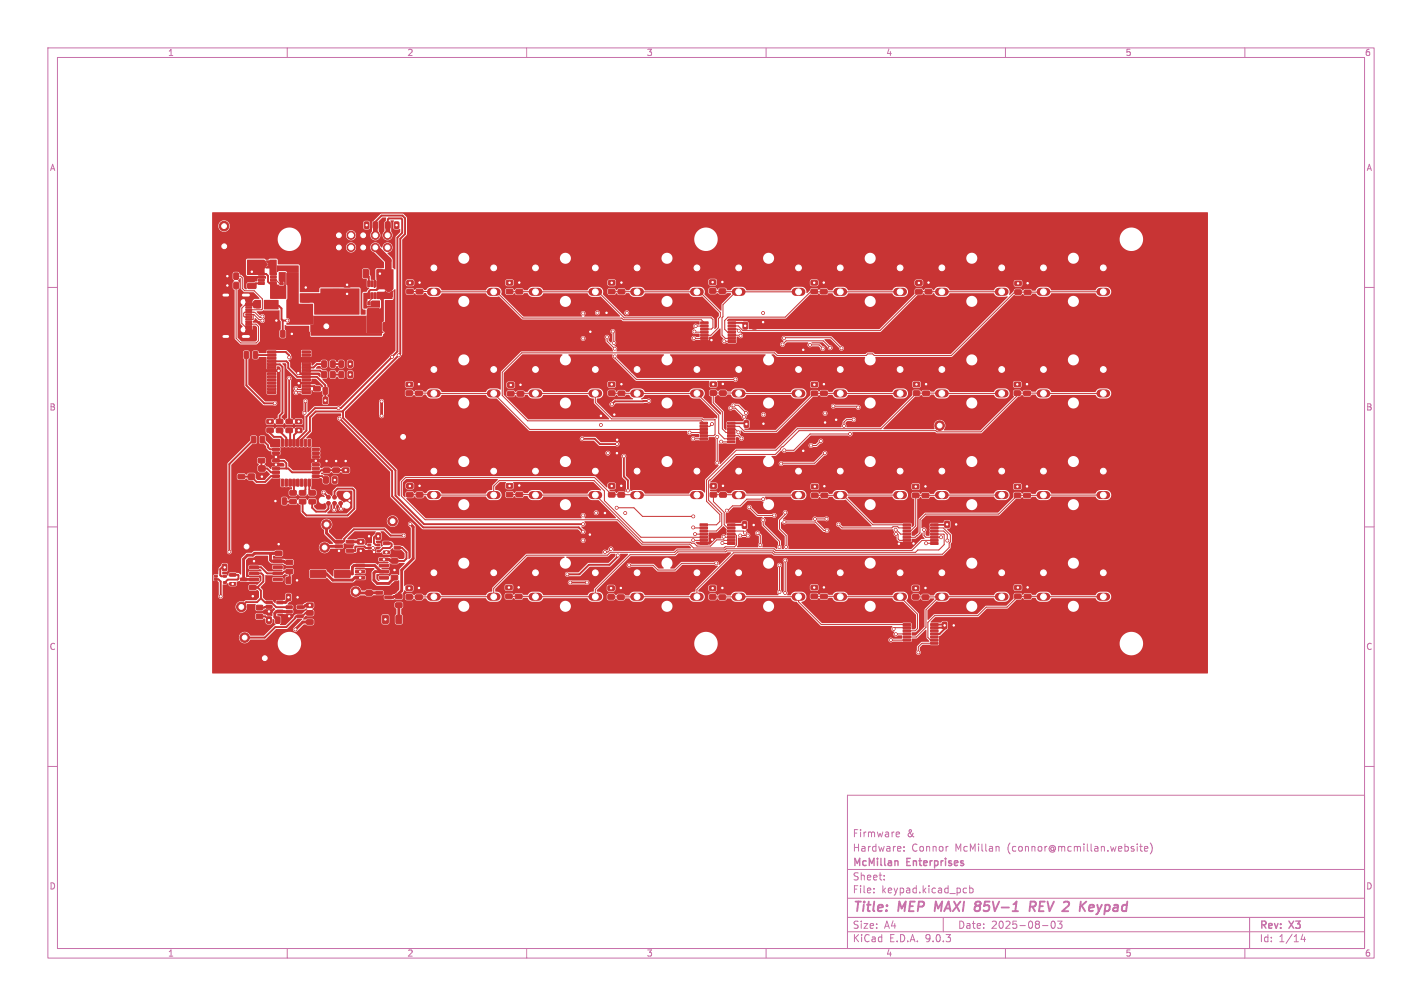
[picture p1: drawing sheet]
<svg xmlns="http://www.w3.org/2000/svg" width="297mm" height="210mm" viewBox="0 0 297 210" stroke-linecap="round" stroke-linejoin="round" font-family="sans-serif">
<defs><g id="words">
<g font-size="2.8" fill="#c872ab">
<text x="178" y="190.9">Title:</text>
<text x="187.7" y="190.9">MEP</text>
<text x="196.1" y="190.9">MAXI</text>
<text x="205.3" y="190.9">85V-1</text>
<text x="217.5" y="190.9">REV 2</text>
<text x="229.6" y="190.9">Keypad</text>
</g>
<g font-size="2.1" fill="#c872ab">
<text x="178" y="178">Hardware:</text>
<text x="178" y="175">Firmware</text>
<text x="189.4" y="175">&amp;</text>
<text x="190.4" y="178">Connor</text>
<text x="199.5" y="178">McMillan</text>
<text x="210.5" y="178">(connor@mcmillan.website)</text>
<text x="178" y="184">Sheet:</text>
<text x="178" y="181.2">McMillan</text>
<text x="189.5" y="181.2">Enterprises</text>
<text x="178" y="186.7">File:</text>
<text x="184.1" y="186.7">keypad.kicad_pcb</text>
<text x="178" y="196.9">KiCad</text>
<text x="178" y="194.1">Size:</text>
<text x="184.7" y="194.1">A4</text>
<text x="185.7" y="196.9">E.D.A.</text>
<text x="193.3" y="196.9">9.0.3</text>
<text x="200" y="194.1">Date:</text>
<text x="207" y="194.1">2025-08-03</text>
<text x="263" y="194.3">Rev:</text>
<text x="263" y="196.9">Id:</text>
<text x="267.1" y="196.9">1/14</text>
<text x="269.4" y="194.3">X3</text>
</g>
<g font-size="1.8" fill="#c872ab">
<text x="35" y="11.9">1</text>
<text x="85" y="11.9">2</text>
<text x="135" y="11.9">3</text>
<text x="185" y="11.9">4</text>
<text x="235" y="11.9">5</text>
<text x="285" y="11.9">6</text>
<text x="10.3" y="35.9">A</text>
<text x="285.4" y="35.9">A</text>
<text x="10.3" y="85.9">B</text>
<text x="285.3" y="85.9">B</text>
<text x="10.3" y="135.9">C</text>
<text x="285.3" y="135.9">C</text>
<text x="10.3" y="185.9">D</text>
<text x="285.3" y="185.9">D</text>
<text x="35" y="199.9">1</text>
<text x="85" y="199.9">2</text>
<text x="135" y="199.9">3</text>
<text x="185" y="199.9">4</text>
<text x="235" y="199.9">5</text>
<text x="285" y="199.9">6</text>
</g>
</g></defs>
<g fill="none" stroke="#c872ab" stroke-width=".21">
<path d="M10 10h277v190h-277zM12 12h273v186h-273zM60 10v2M110 10v2M160 10v2M210 10v2M260 10v2M10 60h2M285 60h2M10 110h2M285 110h2M10 160h2"/>
<path d="M177 166h108v32h-108zM187.2 174.6h.6M187.2 173.8l.5-.1 .2 .4-.7 .1M188.8 177.6v.1M188.8 176.8v.1M197.9 176.7h.1M208.2 176.7l.5 .2v.8M237.5 176.2v.1M237.5 176.7v1M238 176.7h.6M238.2 176.2v1.3l.4 .2M239 177.2l.7-.1v-.3l-.5-.1-.2 .2 .1 .7h.6"/>
<path d="M240.2 176a1.72 1.72 0 0 1 0 2.3M285 160h2M60 198v2M110 198v2M160 198v2M177 194.5h108M177 191.5h108M177 187.5h108M177 181.5h108M182.5 186.3v.1M182.5 185.5v.1M184.7 183.6v.1"/>
<path d="M184.7 182.8v.1M197 191.5v3M201.3 186.3h.6M201.3 185.5h.6M202.5 185.5l.5-.1 .2 .3-.1 .6h-.6M202.5 184.9v1.5M210 198v2M217.7 193.2h1.2M219.7 192.4l.2-.1a.8 .8 0 0 1 .5 .7 .8 .8 0 0 1-.5 .8 1 1 0 0 1-.2-1.4zM220.9 192.3h.9l-.5 .6 .4 .1v.7l-.2 .1-.6-.1M260 198v2M261 191.5v6.5"/>
<path d="M272.1 195l-.4 1.1h1M272.5 195.6v1"/>
</g>
<path d="M195.5 188.2l-.3 2M204 189.1h.4M204.1 188.2h.4M204.4 189.1l.2 .1M204.6 190l-.3 .2M204.6 189l-.2 .1M215.1 189.3h.8l.3-.2a.51 .51 0 0 0-.2-.9h-.7l-.3 2M215.6 189.3l.6 .9M227.8 188.9l.6 .1 .1 .4-1 .1M228.3 190.1l-.6 .1" fill="none" stroke="#c872ab" stroke-width=".4"/>
<path d="M187.3 179.7l.3 .2v.8" fill="none" stroke="#c872ab" stroke-width=".3"/>
<g fill="#c83434" stroke="#c83434" stroke-width=".21">
<path d="M214 124.1l1.2-.1 .2 .3-.1 .6-.2 .1h-1l-.2-.2z"/>
<path d="M214 122.2l1.2-.1 .2 .3-.1 .6-.2 .1h-1l-.2-.2z"/>
<path d="M148.2 122.3h1.2l.1 .2v.6l-.2 .2h-1l-.2-.3z"/>
<path d="M148.2 124.2l1.2-.1 .1 .2v.7l-.2 .1h-1l-.2-.2z"/>
<path d="M74.3 116.5h1.8l.1 .5-1.9 .1z"/>
<path d="M74.3 117.8h1.8l.1 .5-1.9 .1z"/>
<path d="M74.3 119.1l1.8-.1 .1 .5-1.9 .1z"/>
<path d="M74.3 120.3h1.8l.1 .5-1.9 .1z"/>
<path d="M79.2 120.3h1.9v.5l-1.8 .1z"/>
<path d="M79.2 119.1l1.9-.1v.5l-1.8 .1z"/>
<path d="M79.2 117.8h1.9v.5l-1.8 .1z"/>
<path d="M79.2 116.5h1.9v.5l-1.8 .1z"/>
<path d="M52.9 73.4h.7l.2 .1 .1 1.1-.2 .2h-.6l-.2-.1z"/>
<path d="M51 73.4h.7l.2 .1 .1 1.1-.2 .2h-.6l-.2-.1z"/>
<path d="M60.6 102.4h1.1l.2 .2v.6l-.2 .2h-1l-.2-.2z"/>
<path d="M60.6 104.3l1.1-.1 .2 .3v.6l-.2 .1h-1l-.2-.2z"/>
<path d="M213.9 81.7l1.2-.1 .1 .3v.5l-.2 .2h-1.1l-.1-.2z"/>
<path d="M213.9 79.8l1.2-.1 .1 .3v.5l-.2 .2h-1.1l-.1-.2z"/>
<path d="M70.8 75.4l.7-.1 .2 .2v1l-.1 .2h-.6l-.2-.2z"/>
<path d="M72.7 75.4l.7-.1 .2 .2v1l-.1 .2h-.6l-.2-.2z"/>
<path d="M105.8 58.6l1.2-.1 .1 .3v.6l-.2 .1h-1l-.2-.2z"/>
<path d="M105.8 60.4h1.2l.1 .2v.6l-.2 .2-1-.1-.2-.2z"/>
<path d="M59.8 124h.7l.2 .1v1.1l-.1 .2h-.6l-.2-.1z"/>
<path d="M61.7 124h.7l.2 .1v1.1l-.1 .2h-.6l-.2-.1z"/>
<path d="M196.9 129.9l.6-.1 .3 .2v1l-.2 .3h-.6l-.2-.2z"/>
<path d="M198.8 129.9l.6-.1 .3 .2v1l-.2 .3h-.6l-.2-.2z"/>
<path d="M55.8 89.4l1.1-.1 .2 .3v.6l-.2 .1h-1l-.2-.2z"/>
<path d="M55.8 87.6l1.1-.1 .2 .2v.7l-.2 .1h-1l-.2-.2z"/>
<path d="M59.8 120.5h.7l.2 .1v1l-.1 .2-.7 .1-.2-.2z"/>
<path d="M61.6 120.5h.7l.2 .1v1l-.1 .2-.6 .1-.3-.2z"/>
<path d="M60.5 69h.7l.2 .1 .1 1.1-.2 .2h-.6l-.2-.1z"/>
<path d="M58.6 69h.7l.2 .1 .1 1.1-.2 .2h-.6l-.2-.1z"/>
<path d="M212 122.2h1.1l.2 .2v.6l-.3 .2h-.9l-.2-.3z"/>
<path d="M212 124h1.1l.2 .2v.6l-.3 .2h-.9l-.2-.3z"/>
<path d="M64.6 102.4h1.1l.2 .2v.6l-.3 .2h-.9l-.2-.2z"/>
<path d="M64.6 104.3l1.1-.1 .2 .3v.6l-.3 .1h-.9l-.2-.2z"/>
<path d="M46.5 117.8l.7-.1 .2 .2v1l-.1 .3h-.6l-.3-.2z"/>
<path d="M44.6 117.8l.7-.1 .2 .2v1l-.1 .3h-.6l-.3-.2z"/>
<path d="M78.7 58.6h.5v1.2h-.5z"/>
<path d="M78.1 58.6h.4v1.2h-.4z"/>
<path d="M77.5 58.6h.4v1.2h-.4z"/>
<path d="M76.8 58.6h.5v1.2h-.5z"/>
<path d="M76.8 61.1h.5v1.2h-.5z"/>
<path d="M77.5 61.1h.4v1.2h-.4z"/>
<path d="M78.1 61.1h.4v1.2h-.4z"/>
<path d="M78.7 61.1h.5v1.2h-.5z"/>
<path d="M61.8 87.6l1.1-.1 .2 .2v.7l-.3 .1h-.9l-.2-.2z"/>
<path d="M61.8 89.4l1.1-.1 .2 .3v.6l-.3 .1h-.9l-.2-.2z"/>
<path d="M71.8 60.9h1.3l.1 .2v.6l-.2 .1h-1.1l-.1-.2z"/>
<path d="M71.8 59h1.3l.1 .2v.6l-.2 .1h-1.1l-.1-.2z"/>
<path d="M59.8 89.4l1.1-.1 .2 .3v.6l-.2 .1h-1l-.2-.2z"/>
<path d="M59.8 87.6l1.1-.1 .2 .2v.7l-.2 .1h-1l-.2-.2z"/>
<path d="M105.8 101l1.2-.1 .1 .3v.6l-.2 .1h-1l-.2-.2z"/>
<path d="M105.8 102.8h1.2l.1 .2v.6l-.2 .2-1-.1-.2-.2z"/>
<path d="M129 124.2h1.2l.2 .2v.6l-.3 .1h-1l-.2-.2z"/>
<path d="M129 122.3h1.2l.2 .2v.6l-.3 .1h-1l-.2-.2z"/>
<path d="M67.6 99.6l.7-.1 .3 .2v1l-.2 .2h-.6l-.2-.2z"/>
<path d="M69.5 99.6l.7-.1 .2 .2v1l-.1 .2h-.7l-.2-.2z"/>
<path d="M53.6 126.4h1.1l.2 .2v.6l-.3 .2-.9-.1-.2-.2z"/>
<path d="M53.6 128.2h1.1l.2 .2v.6l-.3 .2h-.9l-.2-.3z"/>
<path d="M69.1 77.6l.7-.1 .2 .2v1l-.1 .2h-.7l-.2-.2z"/>
<path d="M67.2 77.6l.7-.1 .3 .2v1l-.2 .2h-.6l-.2-.2z"/>
<path d="M150.2 124.2h1.2l.2 .2v.6l-.2 .1h-1.1l-.1-.2z"/>
<path d="M150.2 122.3h1.2l.2 .2v.6l-.2 .1h-1.1l-.1-.2z"/>
<path d="M211.8 79.8l1.2-.1 .2 .3v.6l-.3 .2-1-.1-.1-.2z"/>
<path d="M211.8 81.6h1.2l.2 .2v.6l-.3 .2h-1l-.1-.3z"/>
<path d="M127 122.3h1.2l.1 .2v.6l-.2 .2h-1l-.2-.3z"/>
<path d="M127 124.2l1.2-.1 .1 .2v.7l-.2 .1h-1l-.2-.2z"/>
<path d="M129.1 102.9l1.2-.1 .2 .3v.6l-.3 .1h-1l-.2-.2z"/>
<path d="M129.1 101l1.2-.1 .2 .3v.6l-.3 .1h-1l-.2-.2z"/>
<path d="M85 58.6l1.2-.1 .1 .3v.6l-.2 .1h-1l-.2-.2z"/>
<path d="M85 60.4h1.2l.1 .2v.6l-.2 .2-1-.1-.2-.2z"/>
<path d="M63 66.4h1.5l.2 .2v.7l-.3 .2h-1.3l-.2-.2z"/>
<path d="M63 69.4l1.5-.1 .2 .3v.7l-.3 .2-1.3-.1-.2-.2z"/>
<path d="M51.3 62.4h1.3v.6h-1.3z"/>
<path d="M51.3 63.2h1.3v.6h-1.3z"/>
<path d="M51.3 64.5h1.3v.3h-1.3z"/>
<path d="M51.3 65.5h1.3v.3h-1.3z"/>
<path d="M51.3 66h1.3v.3h-1.3z"/>
<path d="M51.3 67h1.3v.3h-1.3z"/>
<path d="M51.3 68h1.3v.6h-1.3z"/>
<path d="M51.3 68.8h1.3v.6h-1.3z"/>
<path d="M51.3 67.5h1.3v.3h-1.3z"/>
<path d="M51.3 66.5h1.3v.3h-1.3z"/>
<path d="M51.3 65h1.3v.3h-1.3z"/>
<path d="M51.3 64h1.3v.3h-1.3z"/>
<path d="M54.1 97.3h1.2v1h-1.2z"/>
<path d="M51.9 97.3h1.2v1h-1.2z"/>
<path d="M51.9 99h1.2v1h-1.2z"/>
<path d="M54.1 99h1.2v1h-1.2z"/>
<path d="M80.1 113.1h1.2l.1 .5-1.3 .1z"/>
<path d="M80.1 115h1.2l.1 .5-1.3 .1z"/>
<path d="M82.4 114.1h1.1l.1 .5h-1.2z"/>
<path d="M150.2 60.3h1.2l.2 .2v.6l-.2 .2-1.1-.1-.1-.2z"/>
<path d="M150.2 58.4h1.2l.2 .2v.6l-.2 .2-1.1-.1-.1-.2z"/>
<path d="M107.7 124.1l1.2-.1 .2 .3-.1 .6-.2 .1h-1l-.2-.2z"/>
<path d="M107.7 122.2l1.2-.1 .2 .3-.1 .6-.2 .1h-1l-.2-.2z"/>
<path d="M211.9 101.1h1.1l.2 .2v.6l-.2 .2h-1l-.2-.3z"/>
<path d="M211.9 103l1.1-.1 .2 .2v.7l-.2 .1h-1l-.2-.2z"/>
<path d="M70.8 77.6l.7-.1 .2 .2v1l-.1 .2h-.6l-.2-.2z"/>
<path d="M72.7 77.6l.7-.1 .2 .2v1l-.1 .2h-.6l-.2-.2z"/>
<path d="M84.8 122.3h1.2l.2 .2v.6l-.3 .2h-1l-.1-.3z"/>
<path d="M84.8 124.2l1.2-.1 .2 .2v.7l-.3 .1h-1l-.1-.2z"/>
<path d="M84.8 79.8l1.2-.1 .2 .3v.6l-.3 .2-1-.1-.1-.2z"/>
<path d="M84.8 81.6h1.2l.2 .2v.6l-.3 .2h-1l-.1-.3z"/>
<path d="M76.8 113.6h.6l.1 .3h-.6z"/>
<path d="M76.8 114.2h.6l.1 .3-.6 .1z"/>
<path d="M76.8 114.9h.6l.1 .3h-.6z"/>
<path d="M78.7 114.9h.6l.1 .3h-.6z"/>
<path d="M78.7 113.6h.6l.1 .3h-.6z"/>
<path d="M51.8 56.2h1.5l.2 .2v.7l-.3 .2h-1.3l-.2-.2z"/>
<path d="M51.8 59.2l1.5-.1 .2 .3v.7l-.3 .2-1.3-.1-.2-.2z"/>
<path d="M53.4 63l.7-.1 .2 .2 .1 1-.2 .2h-.6l-.2-.2z"/>
<path d="M55.3 63l.7-.1 .2 .2v1l-.1 .2h-.6l-.2-.2z"/>
<path d="M55.6 125.5h1.2v.5h-1.2z"/>
<path d="M55.6 126.4h1.2v.5l-1.2 .1z"/>
<path d="M55.6 127.4h1.2v.5h-1.2z"/>
<path d="M57.8 127.4h1.2l.1 .5h-1.2z"/>
<path d="M57.8 125.5h1.2l.1 .5h-1.2z"/>
<path d="M53.9 95.7h1.3l.1 .2v.6l-.2 .2-1.1-.1-.1-.2z"/>
<path d="M53.9 93.8h1.3l.1 .2v.6l-.2 .2-1.1-.1-.1-.2z"/>
<path d="M193.3 60.5l1.2-.1 .2 .2-.1 .6-.2 .2h-1l-.2-.3z"/>
<path d="M193.3 58.6l1.2-.1 .2 .2-.1 .6-.2 .2h-1l-.2-.3z"/>
<path d="M64 125.9h1.3l.1 .2v.6l-.2 .2-1.1-.1-.1-.2z"/>
<path d="M64 124h1.3l.1 .2v.6l-.2 .2-1.1-.1-.1-.2z"/>
<path d="M78.6 111.3l.6-.1 .3 .2v1l-.2 .3h-.6l-.2-.2z"/>
<path d="M76.7 111.3l.6-.1 .3 .2v1l-.2 .3h-.6l-.2-.2z"/>
<path d="M214 60.6l1.2-.1 .2 .3-.1 .6-.2 .1h-1l-.2-.2z"/>
<path d="M214 58.7l1.2-.1 .2 .3-.1 .6-.2 .1h-1l-.2-.2z"/>
<path d="M192.6 124.2h1.3l.1 .2v.6l-.2 .1h-1.1l-.1-.2z"/>
<path d="M192.6 122.3h1.3l.1 .2v.6l-.2 .1h-1.1l-.1-.2z"/>
<path d="M171.4 124.1l1.3-.1 .1 .3v.6l-.2 .1h-1.1l-.1-.2z"/>
<path d="M171.4 122.2l1.3-.1 .1 .3v.6l-.2 .1h-1.1l-.1-.2z"/>
<path d="M44.8 120.1h.5l.1 .3-.6 .1z"/>
<path d="M44.8 120.8h.5l.1 .3h-.6z"/>
<path d="M44.8 121.4h.5l.1 .3-.6 .1z"/>
<path d="M46.7 121.4h.5l.1 .3-.6 .1z"/>
<path d="M46.7 120.1h.5l.1 .3-.6 .1z"/>
<path d="M148.2 58.5l1.2-.1 .1 .2v.7l-.2 .1h-1l-.2-.2z"/>
<path d="M148.2 60.3l1.2-.1 .1 .3v.6l-.2 .1h-1l-.2-.2z"/>
<path d="M59.8 117l1.2-.1 .1 .3v.6l-.2 .1h-1l-.2-.2z"/>
<path d="M59.8 118.9l1.2-.1 .1 .3v.6l-.2 .1h-1l-.2-.2z"/>
<path d="M78.5 123.5h1.4l.1 .5h-1.4z"/>
<path d="M78.5 125.4h1.4l.1 .5h-1.4z"/>
<path d="M80.4 124.4h1.3l.1 .5-1.3 .1z"/>
<path d="M78.8 56.3l.9-.1 .2 .2v1.4l-.1 .2h-.8l-.2-.1z"/>
<path d="M75.9 56.3l.8-.1 .3 .2v1.4l-.2 .2h-.7l-.3-.1z"/>
<path d="M62.6 102.4h1.1l.2 .2v.6l-.3 .2h-.9l-.2-.2z"/>
<path d="M62.6 104.3l1.1-.1 .2 .3v.6l-.3 .1h-.9l-.2-.2z"/>
<path d="M107.8 102.8h1.2l.2 .2v.6l-.3 .2-1-.1-.2-.2z"/>
<path d="M107.8 100.9h1.2l.2 .2v.6l-.3 .2-1-.1-.2-.2z"/>
<path d="M169.4 122.2h1.2l.2 .2-.1 .6-.2 .2h-1l-.1-.3z"/>
<path d="M169.4 124h1.2l.2 .2-.1 .6-.2 .2h-1l-.1-.3z"/>
<path d="M74.7 112.7l1.2-.1 .2 .3v.5l-.3 .2h-1l-.2-.2z"/>
<path d="M74.7 114.6l1.2-.1 .2 .3v.5l-.3 .2h-1l-.2-.2z"/>
<path d="M155.1 108.9h.7l.2 .1v1.1l-.1 .2h-.6l-.3-.1z"/>
<path d="M157 108.9h.7l.2 .1v1.1l-.1 .2h-.6l-.3-.1z"/>
<path d="M169.6 101.1h1.1l.2 .2v.6l-.3 .2h-1l-.1-.3z"/>
<path d="M169.6 103l1.1-.1 .2 .2v.7l-.3 .1h-1l-.1-.2z"/>
<path d="M85 101h1.1l.2 .2v.6l-.3 .2-.9-.1-.2-.2z"/>
<path d="M85 102.8h1.1l.2 .2v.6l-.3 .2h-.9l-.2-.3z"/>
<path d="M192.6 103h1.3l.1 .2v.6l-.2 .1h-1.1l-.1-.2z"/>
<path d="M192.6 101.1h1.3l.1 .2v.6l-.2 .1h-1.1l-.1-.2z"/>
<path d="M86.9 81.7l1.2-.1 .1 .3v.5l-.2 .2h-1.1l-.1-.2z"/>
<path d="M86.9 79.8l1.2-.1 .1 .3v.5l-.2 .2h-1.1l-.1-.2z"/>
<path d="M129.1 60.5l1.3-.1 .1 .2v.6l-.2 .2h-1.1l-.1-.3z"/>
<path d="M129.1 58.6l1.3-.1 .1 .2v.6l-.2 .2h-1.1l-.1-.3z"/>
<path d="M188.6 109.4h1.6v.3l-1.5 .1z"/>
<path d="M188.6 110h1.6v.4h-1.5z"/>
<path d="M188.6 110.7h1.6v.3l-1.5 .1z"/>
<path d="M188.6 111.3h1.6v.4h-1.5z"/>
<path d="M188.6 112h1.6v.3l-1.5 .1z"/>
<path d="M188.6 112.6h1.6v.4h-1.5z"/>
<path d="M188.6 113.3h1.6v.3l-1.5 .1z"/>
<path d="M194.4 113.3h1.5v.3l-1.5 .1z"/>
<path d="M194.4 112.6h1.5v.4h-1.5z"/>
<path d="M194.4 112h1.5v.3l-1.5 .1z"/>
<path d="M194.4 111.3h1.5v.4h-1.5z"/>
<path d="M194.4 110.7h1.5v.3l-1.5 .1z"/>
<path d="M194.4 110h1.5v.4h-1.5z"/>
<path d="M194.4 109.4h1.5v.3l-1.5 .1z"/>
<path d="M49.7 99.1l1.3-.1 .1 .3v.5l-.2 .2h-1.1l-.1-.2z"/>
<path d="M49.7 97.2l1.3-.1 .1 .3v.5l-.2 .2h-1.1l-.1-.2z"/>
<path d="M86.9 124.2h1.2l.1 .2v.6l-.2 .1h-1.1l-.1-.2z"/>
<path d="M86.9 122.3h1.2l.1 .2v.6l-.2 .1h-1.1l-.1-.2z"/>
<path d="M106.1 79.9h1.1l.2 .2v.6l-.3 .2h-1l-.1-.3z"/>
<path d="M106.1 81.8l1.1-.1 .2 .2v.7l-.3 .1h-1l-.1-.2z"/>
<path d="M81.7 116.7l1.3-.1 .1 .3v.5l-.2 .2h-1.1l-.1-.2z"/>
<path d="M81.7 118.6l1.3-.1 .1 .3v.5l-.2 .2h-1.1l-.1-.2z"/>
<path d="M76.8 63h.4v.7h-.4z"/>
<path d="M76.8 64.4h2.4v1.6h-2.4z"/>
<path d="M78.8 66h.4v.7h-.4z"/>
<path d="M78.1 66h.4v.7h-.4z"/>
<path d="M77.5 66h.4v.7h-.4z"/>
<path d="M76.8 66h.4v.7h-.4z"/>
<path d="M78.8 63h.4v.7h-.4z"/>
<path d="M78.1 63h.4v.7h-.4z"/>
<path d="M77.5 63h.4v.7h-.4z"/>
<path d="M171.5 103l1.3-.1 .1 .3v.5l-.2 .2h-1.1l-.1-.2z"/>
<path d="M171.5 101.1l1.3-.1 .1 .3v.5l-.2 .2h-1.1l-.1-.2z"/>
<path d="M80.6 46.4l.7-.1 .2 .2v1l-.1 .2h-.7l-.2-.2z"/>
<path d="M82.4 46.4l.7-.1 .2 .2v1l-.1 .2h-.6l-.3-.2z"/>
<path d="M64.8 119.1l3.1-.1 .2 .3v1.1l-.3 .2h-2.9l-.1-.2z"/>
<path d="M69.9 119.1l3.1-.1 .2 .3-.1 1.1-.2 .2h-2.9l-.2-.2z"/>
<path d="M67.5 82.9h.7l.2 .1v1.1l-.1 .2h-.6l-.2-.1z"/>
<path d="M69.4 82.9h.7l.2 .1v1.1l-.1 .2h-.6l-.2-.1z"/>
<path d="M70 112.8h1.5l.1 .5-1.5 .1z"/>
<path d="M70 113.8h1.5l.1 .5h-1.5z"/>
<path d="M70 114.7h1.5l.1 .5-1.5 .1z"/>
<path d="M72.3 114.7h1.5l.1 .5-1.5 .1z"/>
<path d="M72.3 112.8h1.5l.1 .5-1.5 .1z"/>
<path d="M47 57h.7l.3 .1v1l-.2 .2-.6 .1-.2-.2z"/>
<path d="M48.9 57h.7l.2 .1v1l-.1 .2-.7 .1-.2-.2z"/>
<path d="M47 59l.7-.1 .3 .2v1l-.2 .2h-.6l-.2-.2z"/>
<path d="M48.9 59l.7-.1 .2 .2v1l-.1 .2h-.7l-.2-.2z"/>
<path d="M54 57h1.2v.4h-1.2z"/>
<path d="M54 57.6h1.2v.5h-1.2z"/>
<path d="M54 58.3h1.2v.4h-1.2z"/>
<path d="M54 58.9h1.2v.5h-1.2z"/>
<path d="M56.5 58.9h1.2v.5h-1.2z"/>
<path d="M56.5 58.3h1.2v.4h-1.2z"/>
<path d="M56.5 57.6h1.2v.5h-1.2z"/>
<path d="M56.5 57h1.2v.4h-1.2z"/>
<path d="M129.1 81.7l1.3-.1 .1 .3v.5l-.2 .2h-1.1l-.1-.2z"/>
<path d="M129.1 79.8l1.3-.1 .1 .3v.5l-.2 .2h-1.1l-.1-.2z"/>
<path d="M146.2 109.4h1.5l.1 .3-1.6 .1z"/>
<path d="M146.2 110h1.5l.1 .4h-1.6z"/>
<path d="M146.2 110.7h1.5l.1 .3-1.6 .1z"/>
<path d="M146.2 111.3h1.5l.1 .4h-1.6z"/>
<path d="M146.2 112h1.5l.1 .3-1.6 .1z"/>
<path d="M146.2 112.6h1.5l.1 .4h-1.6z"/>
<path d="M146.2 113.3h1.5l.1 .3-1.6 .1z"/>
<path d="M152 113.3h1.5v.3l-1.5 .1z"/>
<path d="M152 112.6h1.5v.4h-1.5z"/>
<path d="M152 112h1.5v.3l-1.5 .1z"/>
<path d="M152 111.3h1.5v.4h-1.5z"/>
<path d="M152 110.7h1.5v.3l-1.5 .1z"/>
<path d="M152 110h1.5v.4h-1.5z"/>
<path d="M152 109.4h1.5v.3l-1.5 .1z"/>
<path d="M127.1 79.8l1.2-.1 .2 .3-.1 .6-.2 .2-1-.1-.1-.2z"/>
<path d="M127.1 81.6h1.2l.2 .2-.1 .6-.2 .2h-1l-.1-.3z"/>
<path d="M190.6 101.1h1.2l.2 .2-.1 .6-.2 .2h-1l-.1-.3z"/>
<path d="M190.6 103l1.2-.1 .2 .2-.1 .7-.2 .1h-1l-.1-.2z"/>
<path d="M56.9 63.5l1-.1 .1 .8-.2 .1h-.9l-.1-.2z"/>
<path d="M56.9 61.4l1-.1 .1 .7-.2 .2h-.9l-.1-.2z"/>
<path d="M63 59.3h1.7l.2 .3-.1 1-.3 .2-1.5-.1-.1-.3v-.9z"/>
<path d="M63 61.6h1.7l.2 .3-.1 1-.3 .2-1.5-.1-.1-.3v-.9z"/>
<path d="M69.3 60.6l.3-.2h1.1l.4 .3 .1 3-.3 .5h-1.3l-.4-.2v-3.1z"/>
<path d="M63 63.9h1.7l.2 .3-.1 1-.3 .2-1.5-.1-.1-.3v-.9z"/>
<path d="M171.4 81.7l1.3-.1 .1 .3v.5l-.2 .2h-1.1l-.1-.2z"/>
<path d="M171.4 79.8l1.3-.1 .1 .3v.5l-.2 .2h-1.1l-.1-.2z"/>
<path d="M52.2 122.2l1.1-.1 .2 .3v.6l-.3 .2-.9-.1-.2-.2z"/>
<path d="M52.2 124h1.1l.2 .2v.6l-.3 .2h-.9l-.2-.3z"/>
<path d="M58.4 59h.8v.4h-.8z"/>
<path d="M59.9 57h1.6v2.4h-1.6z"/>
<path d="M61.5 57h.6v.5h-.6z"/>
<path d="M61.5 57.7h.6v.4h-.6z"/>
<path d="M61.5 58.3h.6v.5h-.6z"/>
<path d="M61.5 59h.6v.4h-.6z"/>
<path d="M58.4 57h.8v.5h-.8z"/>
<path d="M58.4 57.7h.8v.4h-.8z"/>
<path d="M58.4 58.3h.8v.5h-.8z"/>
<path d="M87 60.5l1.2-.1 .2 .2-.1 .6-.2 .2h-1l-.2-.3z"/>
<path d="M87 58.6l1.2-.1 .2 .2-.1 .6-.2 .2h-1l-.2-.3z"/>
<path d="M171.4 60.5l1.2-.1 .2 .2v.6l-.3 .2h-1l-.2-.3z"/>
<path d="M171.4 58.6l1.2-.1 .2 .2v.6l-.3 .2h-1l-.2-.3z"/>
<path d="M146.2 88.2l1.5-.1 .1 .4h-1.6z"/>
<path d="M146.2 88.8h1.5l.1 .4h-1.6z"/>
<path d="M146.2 89.5l1.5-.1 .1 .4h-1.6z"/>
<path d="M146.2 90.1h1.5l.1 .4h-1.6z"/>
<path d="M146.2 90.8l1.5-.1 .1 .4h-1.6z"/>
<path d="M146.2 91.4h1.5l.1 .4h-1.6z"/>
<path d="M146.2 92.1l1.5-.1 .1 .4h-1.6z"/>
<path d="M152 92.1l1.5-.1v.4h-1.5z"/>
<path d="M152 91.4h1.5v.4h-1.5z"/>
<path d="M152 90.8l1.5-.1v.4h-1.5z"/>
<path d="M152 90.1h1.5v.4h-1.5z"/>
<path d="M152 89.5l1.5-.1v.4h-1.5z"/>
<path d="M152 88.8h1.5v.4h-1.5z"/>
<path d="M152 88.2l1.5-.1v.4h-1.5z"/>
<path d="M48 119.7h1.2l.1 .5-1.3 .1z"/>
<path d="M48 121.6h1.2l.1 .5-1.3 .1z"/>
<path d="M50.3 120.7h1.1l.1 .5h-1.2z"/>
<path d="M127.1 101h1.2l.2 .2-.1 .6-.2 .2-1-.1-.1-.2z"/>
<path d="M127.1 102.8h1.2l.2 .2-.1 .6-.2 .2h-1l-.1-.3z"/>
<path d="M169.5 79.9l1.1-.1 .2 .2v.6l-.3 .2h-1l-.1-.2z"/>
<path d="M169.5 81.7l1.1-.1 .2 .3v.6l-.3 .1h-1l-.1-.2z"/>
<path d="M57.8 89.4l1.1-.1 .2 .3v.6l-.3 .1h-.9l-.2-.2z"/>
<path d="M57.8 87.6l1.1-.1 .2 .2v.7l-.3 .1h-.9l-.2-.2z"/>
<path d="M190.6 122.3h1.2l.2 .2-.1 .6-.2 .2h-1l-.1-.3z"/>
<path d="M190.6 124.2l1.2-.1 .2 .2-.1 .7-.2 .1h-1l-.1-.2z"/>
<path d="M169.4 58.6l1.2-.1 .2 .3-.1 .6-.2 .1h-1l-.1-.2z"/>
<path d="M169.4 60.4h1.2l.2 .2-.1 .6-.2 .2-1-.1-.1-.2z"/>
<path d="M108.1 81.8l1.2-.1 .1 .3v.6l-.2 .1h-1.1l-.1-.2z"/>
<path d="M108.1 79.9l1.2-.1 .1 .3v.6l-.2 .1h-1.1l-.1-.2z"/>
<path d="M148.4 101h1.1l.2 .2v.6l-.2 .2-1-.1-.2-.2z"/>
<path d="M148.4 102.8h1.1l.2 .2v.6l-.2 .2h-1l-.2-.3z"/>
<path d="M69.5 97.7h1.3l.1 .2v.6l-.2 .2-1.1-.1-.1-.2z"/>
<path d="M69.5 95.8h1.3l.1 .2v.6l-.2 .2-1.1-.1-.1-.2z"/>
<path d="M82.7 124.1l1.1-.1 .2 .2v.7l-.3 .1h-.9l-.2-.2z"/>
<path d="M82.7 125.9l1.1-.1 .2 .3v.6l-.3 .1h-.9l-.2-.2z"/>
<path d="M76.1 46.4l.7-.1 .3 .2v1l-.2 .2h-.6l-.2-.2z"/>
<path d="M78 46.4l.7-.1 .2 .2v1l-.1 .2h-.7l-.2-.2z"/>
<path d="M54.4 54.5h.9l.6 .7-.6 .8h-.9z"/>
<path d="M55.7 54.5h1.1v1.5h-1.1l.4-.8z"/>
<path d="M67.5 80.9h.7l.2 .1v1.1l-.1 .2h-.6l-.2-.1z"/>
<path d="M69.4 80.9h.7l.2 .1v1.1l-.1 .2h-.6l-.2-.1z"/>
<path d="M192.8 81.7l1.2-.1 .1 .3v.5l-.2 .2h-1l-.2-.2z"/>
<path d="M192.8 79.8l1.2-.1 .1 .3v.5l-.2 .2h-1l-.2-.2z"/>
<path d="M155.5 87.9l.6-.1 .3 .1v1.1l-.2 .2h-.6l-.2-.1z"/>
<path d="M157.4 87.9l.6-.1 .3 .1v1.1l-.2 .2h-.6l-.2-.1z"/>
<path d="M59.8 126.5h1.2l.1 .5h-1.3z"/>
<path d="M59.8 127.4h1.2l.1 .5-1.3 .1z"/>
<path d="M59.8 128.4h1.2l.1 .5h-1.3z"/>
<path d="M62.1 128.4h1.1l.1 .5h-1.2z"/>
<path d="M62.1 126.5h1.1l.1 .5h-1.2z"/>
<path d="M52.1 116.9h1.8l.1 .5h-1.8z"/>
<path d="M52.1 118.2l1.8-.1 .1 .5-1.8 .1z"/>
<path d="M52.1 119.4h1.8l.1 .5-1.8 .1z"/>
<path d="M52.1 120.7h1.8l.1 .5h-1.8z"/>
<path d="M57.1 120.7h1.8l.1 .5h-1.9z"/>
<path d="M57.1 119.4h1.8l.1 .5-1.9 .1z"/>
<path d="M57.1 118.2l1.8-.1 .1 .5-1.9 .1z"/>
<path d="M57.1 116.9h1.8l.1 .5h-1.9z"/>
<path d="M77.1 67.4l.8-.1 .3 .2v1.4l-.2 .2h-.7l-.3-.1z"/>
<path d="M80 67.4l.9-.1 .2 .2v1.4l-.1 .2h-.8l-.2-.1z"/>
<path d="M148.3 79.8l1.2-.1 .2 .3v.6l-.3 .1h-1l-.1-.2z"/>
<path d="M148.3 81.6l1.2-.1 .2 .3v.6l-.3 .2-1-.1-.1-.2z"/>
<path d="M212 58.7h1.2l.1 .2v.6l-.2 .2h-1l-.2-.3z"/>
<path d="M212 60.5h1.2l.1 .2v.6l-.2 .2h-1l-.2-.3z"/>
<path d="M55.9 73.2h1.7v.5h-1.7z"/>
<path d="M55.9 73.9h1.7v.4h-1.7z"/>
<path d="M55.9 74.5h1.7v.5h-1.7z"/>
<path d="M55.9 75.2h1.7v.4h-1.7z"/>
<path d="M55.9 75.8h1.7v.5h-1.7z"/>
<path d="M55.9 76.5h1.7v.4h-1.7z"/>
<path d="M55.9 77.1h1.7v.5h-1.7z"/>
<path d="M55.9 77.8h1.7v.4h-1.7z"/>
<path d="M55.9 78.4h1.7v.5h-1.7z"/>
<path d="M55.9 79.1h1.7v.4h-1.7z"/>
<path d="M55.9 79.7h1.7v.5h-1.7z"/>
<path d="M55.9 80.4h1.7v.4h-1.7z"/>
<path d="M55.9 81h1.7v.5h-1.7z"/>
<path d="M55.9 81.7h1.7v.4h-1.7z"/>
<path d="M63.1 81.7h1.7v.4h-1.7z"/>
<path d="M63.1 81h1.7v.5h-1.7z"/>
<path d="M63.1 80.4h1.7v.4h-1.7z"/>
<path d="M63.1 79.7h1.7v.5h-1.7z"/>
<path d="M63.1 79.1h1.7v.4h-1.7z"/>
<path d="M63.1 78.4h1.7v.5h-1.7z"/>
<path d="M63.1 77.8h1.7v.4h-1.7z"/>
<path d="M63.1 77.1h1.7v.5h-1.7z"/>
<path d="M63.1 76.5h1.7v.4h-1.7z"/>
<path d="M63.1 75.8h1.7v.5h-1.7z"/>
<path d="M63.1 75.2h1.7v.4h-1.7z"/>
<path d="M63.1 74.5h1.7v.5h-1.7z"/>
<path d="M63.1 73.9h1.7v.4h-1.7z"/>
<path d="M63.1 73.2h1.7v.5h-1.7z"/>
<path d="M188.6 130.2h1.6v.4h-1.5z"/>
<path d="M188.6 130.8h1.6v.4h-1.5z"/>
<path d="M188.6 131.5h1.6v.4h-1.5z"/>
<path d="M188.6 132.1h1.6v.4h-1.5z"/>
<path d="M188.6 132.8h1.6v.4h-1.5z"/>
<path d="M188.6 133.4h1.6v.4h-1.5z"/>
<path d="M188.6 134.1h1.6v.4h-1.5z"/>
<path d="M194.4 134.1h1.5v.4h-1.5z"/>
<path d="M194.4 133.4h1.5v.4h-1.5z"/>
<path d="M194.4 132.8h1.5v.4h-1.5z"/>
<path d="M194.4 132.1h1.5v.4h-1.5z"/>
<path d="M194.4 131.5h1.5v.4h-1.5z"/>
<path d="M194.4 130.8h1.5v.4h-1.5z"/>
<path d="M194.4 130.2h1.5v.4h-1.5z"/>
<path d="M197.4 108.8l.7-.1 .2 .2v1l-.1 .3h-.6l-.3-.2z"/>
<path d="M199.3 108.8l.7-.1 .2 .2v1l-.1 .3h-.6l-.3-.2z"/>
<path d="M57.1 104l.7-.1 .2 .2v1l-.1 .2h-.6l-.2-.2z"/>
<path d="M59 104l.6-.1 .3 .2v1l-.2 .2h-.5l-.3-.2z"/>
<path d="M65.5 80.7h1.3l.1 .2v.6l-.2 .2-1.1-.1-.1-.2z"/>
<path d="M65.5 82.6h1.3l.1 .2v.6l-.2 .2-1.1-.1-.1-.2z"/>
<path d="M57.5 115.1l1.3-.1 .1 .3v.5l-.2 .2h-1.1l-.1-.2z"/>
<path d="M57.5 113.2l1.3-.1 .1 .3v.5l-.2 .2h-1.1l-.1-.2z"/>
<path d="M105.7 122.2h1.1l.2 .2v.6l-.3 .2h-.9l-.2-.3z"/>
<path d="M105.7 124h1.1l.2 .2v.6l-.3 .2h-.9l-.2-.3z"/>
<path d="M76.5 125.2l1.1-.1 .2 .3v.6l-.3 .1h-.9l-.2-.2z"/>
<path d="M76.5 123.3h1.1l.2 .2v.6l-.3 .2h-.9l-.2-.2z"/>
<path d="M64 127.5h1.3l.1 .2v.6l-.2 .2-1.1-.1-.1-.2z"/>
<path d="M64 129.4h1.3l.1 .2v.6l-.2 .2-1.1-.1-.1-.2z"/>
<path d="M71.5 97.7h1.3l.1 .2v.6l-.2 .2-1.1-.1-.1-.2z"/>
<path d="M71.5 95.8h1.3l.1 .2v.6l-.2 .2-1.1-.1-.1-.2z"/>
<path d="M150.4 102.9l1.2-.1 .1 .3v.6l-.2 .1h-1.1l-.1-.2z"/>
<path d="M150.4 101l1.2-.1 .1 .3v.6l-.2 .1h-1.1l-.1-.2z"/>
<path d="M146.3 67.2h1.6v.4h-1.5z"/>
<path d="M146.3 67.9l1.6-.1v.4h-1.5z"/>
<path d="M146.3 68.5h1.6v.4h-1.5z"/>
<path d="M146.3 69.2l1.6-.1v.4h-1.5z"/>
<path d="M146.3 69.8h1.6v.4h-1.5z"/>
<path d="M146.3 70.5l1.6-.1v.4h-1.5z"/>
<path d="M146.3 71.1h1.6v.4h-1.5z"/>
<path d="M152.1 71.1h1.5v.4h-1.5z"/>
<path d="M152.1 70.5l1.5-.1v.4h-1.5z"/>
<path d="M152.1 69.8h1.5v.4h-1.5z"/>
<path d="M152.1 69.2l1.5-.1v.4h-1.5z"/>
<path d="M152.1 68.5h1.5v.4h-1.5z"/>
<path d="M152.1 67.9l1.5-.1v.4h-1.5z"/>
<path d="M152.1 67.2h1.5v.4h-1.5z"/>
<path d="M54.4 91.2l.7-.1 .2 .2v1l-.1 .2h-.7l-.2-.2z"/>
<path d="M52.5 91.2l.7-.1 .3 .2v1l-.2 .2h-.6l-.2-.2z"/>
<path d="M80.4 59.5h1.5v1l-.7 .5-.8-.5z"/>
<path d="M80.4 60.8l.8 .5 .7-.5v1.2h-1.5z"/>
<path d="M127.1 58.6l1.2-.1 .2 .3-.1 .6-.2 .1h-1l-.1-.2z"/>
<path d="M127.1 60.4h1.2l.2 .2-.1 .6-.2 .2-1-.1-.1-.2z"/>
<path d="M213.9 103h1.2l.1 .2v.6l-.2 .1h-1.1l-.1-.2z"/>
<path d="M213.9 101.1h1.2l.1 .2v.6l-.2 .1h-1.1l-.1-.2z"/>
<path d="M107.8 60.5l1.2-.1 .2 .2v.6l-.3 .2h-1l-.2-.3z"/>
<path d="M107.8 58.6l1.2-.1 .2 .2v.6l-.3 .2h-1l-.2-.3z"/>
<path d="M155.2 67.3h.7l.2 .1 .1 1.1-.2 .2h-.6l-.2-.1z"/>
<path d="M157.1 67.3h.7l.2 .1 .1 1.1-.2 .2h-.6l-.2-.1z"/>
<path d="M81.8 120.1h1.1l.2 .2v.6l-.3 .2h-.9l-.2-.2z"/>
<path d="M81.8 122l1.1-.1 .2 .3v.6l-.3 .1h-.9l-.2-.2z"/>
<path d="M69.1 75.4l.7-.1 .2 .2v1l-.1 .2h-.7l-.2-.2z"/>
<path d="M67.2 75.4l.7-.1 .3 .2v1l-.2 .2h-.6l-.2-.2z"/>
<path d="M191.3 58.6h1.2l.1 .2v.6l-.2 .2h-1l-.2-.3z"/>
<path d="M191.3 60.5l1.2-.1 .1 .2v.7l-.2 .1h-1l-.2-.2z"/>
<path d="M150.3 81.6h1.2l.2 .2v.6l-.3 .2-1-.1-.2-.2z"/>
<path d="M150.3 79.7h1.2l.2 .2v.6l-.3 .2-1-.1-.2-.2z"/>
<path d="M67.5 97.7h1.3l.1 .2v.6l-.2 .2-1.1-.1-.1-.2z"/>
<path d="M67.5 95.8h1.3l.1 .2v.6l-.2 .2-1.1-.1-.1-.2z"/>
<path d="M190.8 79.8l1.2-.1 .1 .3v.6l-.2 .2-1-.1-.2-.2z"/>
<path d="M190.8 81.6h1.2l.1 .2v.6l-.2 .2h-1l-.2-.3z"/>
<path d="M57.6 128.8h.7l.2 .1v1l-.1 .2-.7 .1-.2-.2z"/>
<path d="M55.7 128.8h.7l.3 .1v1l-.2 .2-.6 .1-.2-.2z"/>
<path d="M82.7 128.5l1-.1 .2 .2v1.3l-.1 .3h-.9l-.2-.2z"/>
<path d="M79.9 128.5l1-.1 .2 .2v1.3l-.1 .3h-.9l-.2-.2z"/>
<path d="M56.9 93.6l1.4-.1 .1 .5-1.4 .1z"/>
<path d="M56.9 94.4l1.4-.1 .1 .5-1.4 .1z"/>
<path d="M56.9 95.2l1.4-.1 .1 .5-1.4 .1z"/>
<path d="M56.9 96l1.4-.1 .1 .5-1.4 .1z"/>
<path d="M56.9 96.8l1.4-.1 .1 .5-1.4 .1z"/>
<path d="M56.9 97.6l1.4-.1 .1 .5-1.4 .1z"/>
<path d="M56.9 98.4l1.4-.1 .1 .5-1.4 .1z"/>
<path d="M56.9 99.2l1.4-.1 .1 .5-1.4 .1z"/>
<path d="M58.8 100.1h.5l-.1 1.4-.5-.1z"/>
<path d="M59.6 100.1h.5l-.1 1.4-.5-.1z"/>
<path d="M60.4 100.1h.5l-.1 1.4-.5-.1z"/>
<path d="M61.2 100.1h.5l-.1 1.4-.5-.1z"/>
<path d="M62 100.1h.5l-.1 1.4-.5-.1z"/>
<path d="M62.8 100.1h.5l-.1 1.4-.5-.1z"/>
<path d="M63.6 100.1h.5l-.1 1.4-.5-.1z"/>
<path d="M64.4 100.1h.5l-.1 1.4-.5-.1z"/>
<path d="M65.3 99.2l1.3-.1 .1 .5-1.4 .1z"/>
<path d="M65.3 98.4l1.3-.1 .1 .5-1.4 .1z"/>
<path d="M65.3 97.6l1.3-.1 .1 .5-1.4 .1z"/>
<path d="M65.3 96.8l1.3-.1 .1 .5-1.4 .1z"/>
<path d="M65.3 96l1.3-.1 .1 .5-1.4 .1z"/>
<path d="M65.3 95.2l1.3-.1 .1 .5-1.4 .1z"/>
<path d="M65.3 94.4l1.3-.1 .1 .5-1.4 .1z"/>
<path d="M65.3 93.6l1.3-.1 .1 .5-1.4 .1z"/>
<path d="M64.4 91.7l.5 .1-.1 1.4-.5-.1z"/>
<path d="M63.6 91.7l.5 .1-.1 1.4-.5-.1z"/>
<path d="M62.8 91.7l.5 .1-.1 1.4-.5-.1z"/>
<path d="M62 91.7l.5 .1-.1 1.4-.5-.1z"/>
<path d="M61.2 91.7l.5 .1-.1 1.4-.5-.1z"/>
<path d="M60.4 91.7l.5 .1-.1 1.4-.5-.1z"/>
<path d="M59.6 91.7l.5 .1-.1 1.4-.5-.1z"/>
<path d="M58.8 91.7l.5 .1-.1 1.4-.5-.1z"/>
<path d="M87 102.9l1.2-.1 .2 .3-.1 .6-.2 .1h-1l-.2-.2z"/>
<path d="M87 101l1.2-.1 .2 .3-.1 .6-.2 .1h-1l-.2-.2z"/>
<path d="M70 48.3h1.6v1.6h-1.6z"/>
<circle cx="68.2" cy="68.1" r="1"/>
<circle cx="68.6" cy="105.1" r=".39"/>
<circle cx="68.6" cy="103.8" r=".39"/>
<circle cx="69.9" cy="105.1" r=".39"/>
<circle cx="69.9" cy="103.8" r=".39"/>
<circle cx="71.1" cy="105.1" r=".39"/>
<circle cx="71.1" cy="103.8" r=".39"/>
<circle cx="84.2" cy="91.2" r="1"/>
<circle cx="74.3" cy="123.5" r="1"/>
<circle cx="55.3" cy="137.4" r="1"/>
<circle cx="68.2" cy="109.5" r="1"/>
<circle cx="46.8" cy="51.4" r="1"/>
<circle cx="51.1" cy="133.1" r="1"/>
<circle cx="82" cy="108.8" r="1"/>
<circle cx="67.8" cy="114.3" r="1"/>
<circle cx="196.2" cy="88.8" r="1"/>
<circle cx="51.5" cy="114.1" r="1"/>
<circle cx="46.8" cy="47.2" r="1"/>
<circle cx="50.4" cy="126.7" r="1"/>
<circle cx="70.8" cy="51.7" r=".85"/>
<circle cx="73.3" cy="49.1" r=".85"/>
<circle cx="73.3" cy="51.7" r=".85"/>
<circle cx="75.9" cy="49.1" r=".85"/>
<circle cx="75.9" cy="51.7" r=".85"/>
<circle cx="78.4" cy="49.1" r=".85"/>
<circle cx="78.4" cy="51.7" r=".85"/>
<circle cx="80.9" cy="49.1" r=".85"/>
<circle cx="80.9" cy="51.7" r=".85"/>
<circle cx="82.4" cy="119" r=".3"/>
<circle cx="77.1" cy="111.9" r=".3"/>
<circle cx="62.4" cy="89.8" r=".3"/>
<circle cx="63.6" cy="86.2" r=".3"/>
<circle cx="71.2" cy="106.2" r=".3"/>
<circle cx="63.8" cy="83.8" r=".3"/>
<circle cx="57.4" cy="84.2" r=".3"/>
<circle cx="79.3" cy="57.1" r=".3"/>
<circle cx="47.9" cy="115.2" r=".3"/>
<circle cx="127.6" cy="122.8" r=".3"/>
<circle cx="172.3" cy="86.3" r=".3"/>
<circle cx="48.6" cy="121.9" r=".3"/>
<circle cx="155.5" cy="109.6" r=".3"/>
<circle cx="80.7" cy="115.3" r=".3"/>
<circle cx="155.6" cy="68" r=".3"/>
<circle cx="67.6" cy="102.8" r=".3"/>
<circle cx="106.3" cy="122.7" r=".3"/>
<circle cx="212.6" cy="122.7" r=".3"/>
<circle cx="170.1" cy="122.7" r=".3"/>
<circle cx="197.3" cy="130.6" r=".3"/>
<circle cx="130.6" cy="107.1" r=".3"/>
<circle cx="159.5" cy="86.6" r=".3"/>
<circle cx="170.1" cy="80.3" r=".3"/>
<circle cx="72.5" cy="61.3" r=".3"/>
<circle cx="62.4" cy="88" r=".3"/>
<circle cx="155.9" cy="88.5" r=".3"/>
<circle cx="72.2" cy="98.1" r=".3"/>
<circle cx="212.5" cy="80.2" r=".3"/>
<circle cx="191.9" cy="59.1" r=".3"/>
<circle cx="106.4" cy="101.4" r=".3"/>
<circle cx="64.7" cy="126.4" r=".3"/>
<circle cx="170.2" cy="101.6" r=".3"/>
<circle cx="121.8" cy="70.7" r=".3"/>
<circle cx="80.5" cy="129.3" r=".3"/>
<circle cx="149" cy="80.2" r=".3"/>
<circle cx="149" cy="101.4" r=".3"/>
<circle cx="191.3" cy="122.8" r=".3"/>
<circle cx="124.5" cy="107" r=".3"/>
<circle cx="121.8" cy="65.4" r=".3"/>
<circle cx="130.9" cy="65.3" r=".3"/>
<circle cx="170.1" cy="59" r=".3"/>
<circle cx="127.8" cy="59" r=".3"/>
<circle cx="212.5" cy="101.6" r=".3"/>
<circle cx="75.3" cy="113.1" r=".3"/>
<circle cx="191.4" cy="80.2" r=".3"/>
<circle cx="85.5" cy="122.8" r=".3"/>
<circle cx="212.6" cy="59.2" r=".3"/>
<circle cx="73.1" cy="78.2" r=".3"/>
<circle cx="148.8" cy="122.8" r=".3"/>
<circle cx="106.4" cy="59" r=".3"/>
<circle cx="124.8" cy="65.3" r=".3"/>
<circle cx="60.3" cy="124.7" r=".3"/>
<circle cx="73.1" cy="76" r=".3"/>
<circle cx="46.9" cy="118.4" r=".3"/>
<circle cx="85.6" cy="101.4" r=".3"/>
<circle cx="76.6" cy="47" r=".3"/>
<circle cx="79" cy="111.9" r=".3"/>
<circle cx="125.5" cy="88.7" r=".3"/>
<circle cx="127.8" cy="101.4" r=".3"/>
<circle cx="106.7" cy="80.4" r=".3"/>
<circle cx="127" cy="94.6" r=".3"/>
<circle cx="159.4" cy="65.3" r=".3"/>
<circle cx="68" cy="83.6" r=".3"/>
<circle cx="197.8" cy="109.5" r=".3"/>
<circle cx="82.8" cy="47" r=".3"/>
<circle cx="127.8" cy="80.2" r=".3"/>
<circle cx="191.3" cy="101.6" r=".3"/>
<circle cx="121.8" cy="107.6" r=".3"/>
<circle cx="121.8" cy="112.8" r=".3"/>
<circle cx="148.8" cy="58.9" r=".3"/>
<circle cx="85.6" cy="59" r=".3"/>
<circle cx="85.5" cy="80.2" r=".3"/>
<circle cx="150.9" cy="58.9" r=".3"/>
<circle cx="128.9" cy="94.6" r=".3"/>
<circle cx="108.7" cy="80.3" r=".3"/>
<circle cx="199.7" cy="109.5" r=".3"/>
<circle cx="75.3" cy="115" r=".3"/>
<circle cx="172.1" cy="59" r=".3"/>
<circle cx="193.9" cy="59" r=".3"/>
<circle cx="157.4" cy="109.6" r=".3"/>
<circle cx="172.3" cy="88.2" r=".3"/>
<circle cx="151" cy="101.4" r=".3"/>
<circle cx="61" cy="69.7" r=".3"/>
<circle cx="62.2" cy="124.7" r=".3"/>
<circle cx="47.5" cy="59.6" r=".3"/>
<circle cx="108.5" cy="59" r=".3"/>
<circle cx="126.7" cy="65.3" r=".3"/>
<circle cx="47.5" cy="57.7" r=".3"/>
<circle cx="187.7" cy="113.5" r=".3"/>
<circle cx="58.2" cy="113.6" r=".3"/>
<circle cx="174.6" cy="87.6" r=".3"/>
<circle cx="62.4" cy="80" r=".3"/>
<circle cx="72.2" cy="96.3" r=".3"/>
<circle cx="193.3" cy="101.5" r=".3"/>
<circle cx="214.6" cy="122.6" r=".3"/>
<circle cx="87.5" cy="80.2" r=".3"/>
<circle cx="57.5" cy="104.6" r=".3"/>
<circle cx="87.5" cy="122.7" r=".3"/>
<circle cx="52.8" cy="124.5" r=".3"/>
<circle cx="172.2" cy="101.5" r=".3"/>
<circle cx="70.8" cy="115" r=".3"/>
<circle cx="53" cy="117.2" r=".3"/>
<circle cx="62" cy="121.2" r=".3"/>
<circle cx="128.3" cy="86.5" r=".3"/>
<circle cx="66" cy="96.2" r=".3"/>
<circle cx="193.4" cy="80.2" r=".3"/>
<circle cx="78.1" cy="115.2" r=".3"/>
<circle cx="87.6" cy="59" r=".3"/>
<circle cx="159.5" cy="88.5" r=".3"/>
<circle cx="58.2" cy="77.4" r=".3"/>
<circle cx="123.2" cy="111.6" r=".3"/>
<circle cx="129.8" cy="101.4" r=".3"/>
<circle cx="70.2" cy="96.3" r=".3"/>
<circle cx="150.9" cy="122.7" r=".3"/>
<circle cx="126.4" cy="107.1" r=".3"/>
<circle cx="129.8" cy="59" r=".3"/>
<circle cx="193.3" cy="122.7" r=".3"/>
<circle cx="108.5" cy="101.4" r=".3"/>
<circle cx="72.5" cy="59.4" r=".3"/>
<circle cx="125.5" cy="86.8" r=".3"/>
<circle cx="167.8" cy="94.1" r=".3"/>
<circle cx="214.5" cy="101.5" r=".3"/>
<circle cx="167.8" cy="73" r=".3"/>
<circle cx="129.8" cy="80.2" r=".3"/>
<circle cx="63.9" cy="60" r=".3"/>
<circle cx="159.4" cy="67.2" r=".3"/>
<circle cx="54.7" cy="99.5" r=".3"/>
<circle cx="73" cy="104.5" r=".3"/>
<circle cx="148.6" cy="71" r=".3"/>
<circle cx="60.4" cy="128.6" r=".3"/>
<circle cx="57.7" cy="66.9" r=".3"/>
<circle cx="57.6" cy="95.4" r=".3"/>
<circle cx="123.3" cy="69.3" r=".3"/>
<circle cx="57.6" cy="97" r=".3"/>
<circle cx="172.1" cy="80.2" r=".3"/>
<circle cx="68.2" cy="96.3" r=".3"/>
<circle cx="151" cy="80.2" r=".3"/>
<circle cx="199.2" cy="130.6" r=".3"/>
<circle cx="190.8" cy="113.5" r=".3"/>
<circle cx="56.2" cy="127.6" r=".3"/>
<circle cx="214.5" cy="80.2" r=".3"/>
<circle cx="128.9" cy="91.8" r=".3"/>
<circle cx="172.1" cy="122.6" r=".3"/>
<circle cx="108.3" cy="122.6" r=".3"/>
<circle cx="62.3" cy="77.9" r=".3"/>
<circle cx="214.6" cy="59.1" r=".3"/>
<circle cx="129.7" cy="122.7" r=".3"/>
<circle cx="148.8" cy="112.7" r=".3"/>
<circle cx="87.6" cy="101.4" r=".3"/>
<circle cx="54.8" cy="66.1" r=".3"/>
<circle cx="79.7" cy="86.8" r=".3"/>
<circle cx="85.7" cy="109.4" r=".3"/>
<circle cx="79.7" cy="83.8" r=".3"/>
<circle cx="54.8" cy="66.9" r=".3"/>
<circle cx="75.2" cy="119.3" r=".3"/>
<circle cx="69.9" cy="100.2" r=".3"/>
<circle cx="69.8" cy="106.4" r=".3"/>
<circle cx="70.9" cy="87.4" r=".3"/>
<circle cx="121.8" cy="111" r=".3"/>
<circle cx="70.7" cy="85.2" r=".3"/>
<circle cx="81.9" cy="74.5" r=".3"/>
<circle cx="83.3" cy="74.2" r=".3"/>
<circle cx="121.8" cy="109.4" r=".3"/>
<circle cx="131.1" cy="102.4" r=".3"/>
<circle cx="130.3" cy="95.3" r=".3"/>
<circle cx="127.8" cy="84.4" r=".3"/>
<circle cx="135.5" cy="83.7" r=".3"/>
<circle cx="60.4" cy="79" r=".3"/>
<circle cx="60.4" cy="74.6" r=".3"/>
<circle cx="128.9" cy="92.7" r=".3"/>
<circle cx="121.6" cy="91.6" r=".3"/>
<circle cx="56.4" cy="88" r=".3"/>
<circle cx="118.5" cy="119.9" r=".3"/>
<circle cx="129" cy="116" r=".3"/>
<circle cx="84.3" cy="111.8" r=".3"/>
<circle cx="193.4" cy="113.4" r=".3"/>
<circle cx="193" cy="110.6" r=".3"/>
<circle cx="119.1" cy="121.6" r=".3"/>
<circle cx="122.6" cy="121.6" r=".3"/>
<circle cx="196.6" cy="112.2" r=".3"/>
<circle cx="169.2" cy="72" r=".3"/>
<circle cx="171.9" cy="72.7" r=".3"/>
<circle cx="144.9" cy="70.6" r=".3"/>
<circle cx="145" cy="69.2" r=".3"/>
<circle cx="145.3" cy="68.1" r=".3"/>
<circle cx="144.8" cy="91.6" r=".3"/>
<circle cx="163.7" cy="70.6" r=".3"/>
<circle cx="175.8" cy="72.7" r=".3"/>
<circle cx="150.9" cy="113.4" r=".3"/>
<circle cx="144" cy="90.3" r=".3"/>
<circle cx="144.8" cy="112.8" r=".3"/>
<circle cx="126.8" cy="70.4" r=".3"/>
<circle cx="128.4" cy="74.4" r=".3"/>
<circle cx="153.6" cy="79.2" r=".3"/>
<circle cx="128.4" cy="72.8" r=".3"/>
<circle cx="173.4" cy="72.6" r=".3"/>
<circle cx="163.5" cy="71.9" r=".3"/>
<circle cx="150.6" cy="92.2" r=".3"/>
<circle cx="172.3" cy="94.6" r=".3"/>
<circle cx="163.2" cy="96.8" r=".3"/>
<circle cx="179.3" cy="85.1" r=".3"/>
<circle cx="169.4" cy="93" r=".3"/>
<circle cx="174" cy="84.8" r=".3"/>
<circle cx="171.4" cy="92.1" r=".3"/>
<circle cx="154.6" cy="111.8" r=".3"/>
<circle cx="156.2" cy="111.8" r=".3"/>
<circle cx="151.2" cy="112.1" r=".3"/>
<circle cx="153.2" cy="84.6" r=".3"/>
<circle cx="155.8" cy="86.2" r=".3"/>
<circle cx="151.3" cy="71.2" r=".3"/>
<circle cx="154.7" cy="70.1" r=".3"/>
<circle cx="163.8" cy="94" r=".3"/>
<circle cx="178.3" cy="87.6" r=".3"/>
<circle cx="177.6" cy="90.6" r=".3"/>
<circle cx="176.3" cy="88.9" r=".3"/>
<circle cx="154.2" cy="90.3" r=".3"/>
<circle cx="155.6" cy="111.2" r=".3"/>
<circle cx="149.8" cy="96.6" r=".3"/>
<circle cx="149.8" cy="91.2" r=".3"/>
<circle cx="154.9" cy="91.5" r=".3"/>
<circle cx="197.8" cy="112.8" r=".3"/>
<circle cx="162.8" cy="114.2" r=".3"/>
<circle cx="162.8" cy="118" r=".3"/>
<circle cx="159.4" cy="108.6" r=".3"/>
<circle cx="186.6" cy="131.3" r=".3"/>
<circle cx="162.8" cy="123.6" r=".3"/>
<circle cx="145.2" cy="111.5" r=".3"/>
<circle cx="128.2" cy="71.6" r=".3"/>
<circle cx="128" cy="69.2" r=".3"/>
<circle cx="144.8" cy="110.1" r=".3"/>
<circle cx="163.8" cy="109" r=".3"/>
<circle cx="187.1" cy="111.5" r=".3"/>
<circle cx="172.7" cy="110.7" r=".3"/>
<circle cx="154.3" cy="69" r=".3"/>
<circle cx="161.7" cy="107.6" r=".3"/>
<circle cx="175.1" cy="109.5" r=".3"/>
<circle cx="156.5" cy="105.9" r=".3"/>
<circle cx="152.6" cy="85.2" r=".3"/>
<circle cx="155.4" cy="87" r=".3"/>
<circle cx="187.1" cy="110.6" r=".3"/>
<circle cx="172.6" cy="108.3" r=".3"/>
<circle cx="170.2" cy="108.3" r=".3"/>
<circle cx="164" cy="123.8" r=".3"/>
<circle cx="164" cy="117" r=".3"/>
<circle cx="164" cy="107" r=".3"/>
<circle cx="164.2" cy="114.2" r=".3"/>
<circle cx="187.1" cy="132.4" r=".3"/>
<circle cx="148.7" cy="88.5" r=".3"/>
<circle cx="159.4" cy="104.2" r=".3"/>
<circle cx="151.8" cy="106.6" r=".3"/>
<circle cx="126.4" cy="115.2" r=".3"/>
<circle cx="186" cy="133.6" r=".3"/>
<circle cx="127.6" cy="114.6" r=".3"/>
<circle cx="128.8" cy="106" r=".3"/>
<circle cx="144.8" cy="107.8" r=".3"/>
<circle cx="158.8" cy="113.8" r=".3"/>
<circle cx="158.2" cy="111.3" r=".3"/>
<circle cx="191.8" cy="136.2" r=".3"/>
<circle cx="149.6" cy="117.6" r=".3"/>
<circle cx="131.4" cy="118" r=".3"/>
<circle cx="46.1" cy="124.5" r=".3"/>
<circle cx="61.8" cy="82" r=".3"/>
<circle cx="60" cy="66.9" r=".3"/>
<circle cx="61.8" cy="81.1" r=".3"/>
<circle cx="56.2" cy="129.5" r=".3"/>
<circle cx="61.7" cy="131.4" r=".3"/>
<circle cx="75.2" cy="120.6" r=".3"/>
<circle cx="80.2" cy="116.8" r=".3"/>
<circle cx="77.9" cy="114.4" r=".3"/>
<circle cx="52.6" cy="56.7" r=".3"/>
</g>
<g fill="none" stroke="#c83434" stroke-width="1.7">
<path d="M90 55.9h1.2M102.5 55.9h1.2M111.2 55.9h1.2M123.7 55.9h1.2M132.5 55.9h1.2M145 55.9h1.2M153.7 55.9h1.2M166.2 55.9h1.2M174.9 55.9h1.2M187.4 55.9h1.2M196.1 55.9h1.2M208.6 55.9h1.2"/>
<path d="M217.3 55.9h1.2M229.8 55.9h1.2M90 60.9h1.2M90 77.1h1.2M102.5 60.9h1.2M102.5 77.1h1.2M111.2 60.9h1.2M111.2 77.1h1.2M123.7 60.9h1.2M123.7 77.1h1.2M132.5 60.9h1.2M132.5 77.1h1.2"/>
<path d="M145 60.9h1.2M145 77.1h1.2M153.7 60.9h1.2M153.7 77.1h1.2M166.2 60.9h1.2M166.2 77.1h1.2M174.9 60.9h1.2M174.9 77.1h1.2M187.4 60.9h1.2M187.4 77.1h1.2M196.1 60.9h1.2M196.1 77.1h1.2"/>
<path d="M208.6 60.9h1.2M208.6 77.1h1.2M217.3 60.9h1.2M217.3 77.1h1.2M229.8 60.9h1.2M229.8 77.1h1.2M90 82.1h1.2M90 98.4h1.2M102.5 82.1h1.2M102.5 98.4h1.2M111.2 82.1h1.2M111.2 98.4h1.2"/>
<path d="M123.7 82.1h1.2M123.7 98.4h1.2M132.5 82.1h1.2M132.5 98.4h1.2M145 82.1h1.2M145 98.4h1.2M153.7 82.1h1.2M153.7 98.4h1.2M166.2 82.1h1.2M166.2 98.4h1.2M174.9 82.1h1.2M174.9 98.4h1.2"/>
<path d="M187.4 82.1h1.2M187.4 98.4h1.2M196.1 82.1h1.2M196.1 98.4h1.2M208.6 82.1h1.2M208.6 98.4h1.2M217.3 82.1h1.2M217.3 98.4h1.2M229.8 82.1h1.2M229.8 98.4h1.2M90 119.6h1.2M90 103.4h1.2"/>
<path d="M102.5 119.6h1.2M102.5 103.4h1.2M111.2 119.6h1.2M111.2 103.4h1.2M123.7 119.6h1.2M123.7 103.4h1.2M132.5 119.6h1.2M132.5 103.4h1.2M145 119.6h1.2M145 103.4h1.2M153.7 119.6h1.2M153.7 103.4h1.2"/>
<path d="M166.2 119.6h1.2M166.2 103.4h1.2M174.9 119.6h1.2M174.9 103.4h1.2M187.4 119.6h1.2M187.4 103.4h1.2M196.1 119.6h1.2M196.1 103.4h1.2M208.6 119.6h1.2M208.6 103.4h1.2M217.3 119.6h1.2M217.3 103.4h1.2"/>
<path d="M229.8 119.6h1.2M229.8 103.4h1.2M90 124.6h1.2M102.5 124.6h1.2M111.2 124.6h1.2M123.7 124.6h1.2M132.5 124.6h1.2M145 124.6h1.2M153.7 124.6h1.2M166.2 124.6h1.2M174.9 124.6h1.2M187.4 124.6h1.2"/>
<path d="M196.1 124.6h1.2M208.6 124.6h1.2M217.3 124.6h1.2M229.8 124.6h1.2"/>
</g>
<path d="M78.4 47v2.1M81 47l-.1 2.1M46.8 61.6h.8M46.8 70.2h.8M50.8 61.6h1.1M50.8 70.2h1.1" fill="none" stroke="#c83434" stroke-width="1"/>
<g fill="none" stroke="#c83434" stroke-width=".4">
<path d="M52.6 56.7h.9l.5 .5h1.6l.4 .4v1.2l.3 .4h.8M54.6 59.2h-1.2l-.5 .5h-.3M76.4 57.1l.6 .7v1.4M78.4 47v-.7l1.3-1.3h4.3l.6 .6v3.2l-1 1v24l-12.1 12.1h-5.6l-1.2 1.2v2.9l-1.7 1.7v.7M79.4 57.1v.7l-.4 .3v2.1l-.3 .3h-1.3l-.4 .4v.8M81 47v-1.2l.2-.2h2.6l.2 .2v2.8l-1 1v23.8l-11.8 11.8h-5.4l-1.8 1.8v2.9l-1.8 1.8v.7M51.5 74.1v6.4l3.7 3.7h2.2M53.4 74.1h.1M53.4 74.1h3.4M56.8 75.4h3l.4 .4v1l1.9 1.9h4.1l1.7 1.8v3.1M56.8 77.4h1.4M56.8 76.1h1.7l.5 .5v9.6l-.6 .6v1.2"/>
<path d="M56.8 73.5h2.9l.7 .7v.4M57.4 63.9h.9l.5 .5v2.3l.3 .2M59 66.9v2.8M59.1 66.9h-.1M59.1 66.9h.9M60.4 79v9M62.3 77.9l.1 .1h1.6M64 77.4h2.9l.8 .8M64 80h-1.6M67.7 76h-1.5l-.7 .7h-1.5M69.5 76h1.8M69.5 78.2h1.8"/>
<path d="M81.9 74.5h.1M152.9 67.4h2.2M53 91.8l-5.1 5.1v18.3M54.6 96.2l.1 1.6h1.1l.8 .8h1M54.8 91.8l1.2 1.2v.4l.4 .4h1.2M56.4 89.8v.6l.8 .8h1.4l.4 .4v.8M57.6 97.8h2.6l.8 .8h5.7l.4-.4h5.1M57.6 96.2h1.7l.5 .5v1.1M57.6 99.4h-1l-1.2 1.2h-1.8l-1.1-1.1h-2.1M58.6 90.2l1.2 1.2v1M60.4 89.8l.2 .2v2.4M62.4 89.8l-1 1v1.6"/>
<path d="M63.8 83.8v2.2l-.2 .2M64 80.6h1.7l.5 .6M66 99.4h1.3l.8 .8M70.9 87.4l11 10.9v5.3l6.5 6.5h32.5l.9 .9M71.6 85.8v1.4l11 11v5.3l6 5.9h33.2M121.6 91.6h2.6l1.1 1.1h3.6M130.3 95.3v4.2l.9 .8v2.1M135.5 83.7l-7.1 .1-.6 .6M152.7 88.3h3l.2 .2M46.9 118.5h-.6l-.3 .3v1.3l.2 .2h.8M53 118.4h1.5l1.3 1.3h3.2l.4-.4h1l.1 1.1-.3 .3v.5M53 119.7h1.6l.4 .4v1.3l-1.2 1.2"/>
<path d="M59.4 104.6l.1 .1h1.7M61.4 100.8v1.9l-.2 .2M63.8 100.8v1.5l-.6 .6M64.6 100.8v1.5l.6 .6M65.2 104.7v1.3l.8 .8h2l.6-.6v-1.1M67.6 102.8l1 1M69.9 105.1l-.1 1.3M69.9 103.8v-1.2l.6-.6h3.1l.4 .4v3.8l-1.4 1.4h-8.6l-.8-.8v-2.1M71.1 105.1l.1 1.1M76.1 114.1h-1.8l-.1 .9h-1.1M76.1 114.1l.3 .3h1.5M76.1 114.1h.1"/>
<path d="M77.1 115.1l.2 .1h.8M79 112h-.7l-.2 .2v1.2l.3 .4h.6M80.7 113.4h.9l.2 .2v.4l-.4 .4h-1.4l-.6 .7h-.4M83 114.4h.9l1 .9v1.3l-.5 .5h-2M84.3 111.8h-2.7l-1.3-1.3h-6.4l-2 2v.4l-.2 .2h-.9M129 116v.2l-1.7 1.7h-4.3l-2 2h-2.5M152.7 109.6h2.8M197.8 109.5l-2.7 .1M45.1 121h.6l.4 .4v3.1M48.6 120h1.1l.1 .8-.2 .2h-2l-.6 .6M52.8 122.6h1l.7 .7v1.6M53 121h.1"/>
<path d="M54.2 128.7h1.2l.8 .8M54.5 124.9l-.8 .8h-2.3l-1 1M54.5 124.9l.8 .9h1.4l1 1h2.7M56.2 126.7l-2 .2M64.7 128h-.9l-.7 .7h-1.2l-.2 .3-1.9 1.9h-2.3l-2.2 2.2h-4.2M119.1 121.6h3.5M195.1 130.4h2l.2 .2M197.3 130.6l-.5 .4h-1.7M197.3 130.6v.7l-1.1 1h-1.1"/>
</g>
<path d="M78.4 51.7l2.7 2.7v3.5" fill="none" stroke="#c83434" stroke-width="1.4"/>
<g fill="none" stroke="#c83434" stroke-width=".6">
<path d="M79.7 83.8v3M56.8 115.5l-.3 .3v1.1l.2 .3h2.5l.3 .2h.9M58.2 115.5h-5l-.4 .4h-1.1l-.8 .8v4.3h2.1M66.4 119.8h1.8l1.3 1.3h4.1l.5-.5h1.1M68.2 109.5v1.8l1.8 1.8h.8M70.8 114.1h-2.8l-.2 .2M73.1 113.1h2.2M79.5 119.3l-1.2-1.2h-4.4l-.3 .3v1.4h-2.1M80.2 116.8h1.1l.3 .3h.8M80.2 119.3h-1.8l-.3 .3v1.5l.7 .7h2.4l1.2-1.2M85.7 109.4l.6 .6v6.6l-2.4 2.4v4.3l-.6 .6v.6l-2.2 .2M60.2 124.7v.5l-.6 .6h-1.1"/>
<path d="M60.4 127.7h-2.7l-.3 .3v.8l.6 .7M64.7 126.4h-.9l-.4 .4h-.7M64.7 129.9h-1.5l-1.5 1.5M74.3 123.5l.3 .3h4.6M83.3 126.3v3"/>
</g>
<g fill="none" stroke="#c83434" stroke-width=".21">
<path d="M49.3 59.6v11l1 1h3.2l.5-.5v-2.9l-.5-.5h-1.5M49.3 57.7h.9l.4 .3v2.2l.5 .5h2l1.7 1.7v2.1l-.2 .2h-2.6M57.1 58.5h.6l.7 .7h.4M52 65.7l1-.1 1.1 1.1h.5l.2 .2M52 63.5h-.7l-.8 .8v3.2l.8 .8h.7M52.8 65.7l.1 .9-.9 .1M54.8 66.1l-.2 .2h-.3l-1.1-1.1h-2.1l-.2 .2v.6l.2 .2h.9M77.7 61.7v.6l-.7 .7v.3M85.6 60.9h18.1l5.5 5.5h20.7l.3 .4h16.3l.6 .6M106.4 60.9h18.5l5.5 5.5h18.2l.3 .3v1.7l-.3 .3h-1.5M126.8 70.4v.8l1.6 1.6M127.6 60.9h18.6l4.3 4.3v.9l-.5 .4v1.9l-1.5 1.6h-1.4"/>
<path d="M128 69.2l.2 .2v2.2M128.4 74.4v.3l4.5 4.5h20.7M144.9 70.6h2.2M145 69.2l.2 .1h1.9M147.1 68l-1.8 .1M148.6 71l-.3 .3h-1.2M148.8 60.9h5.5M151.3 71.2l1.6 .1M152.9 68.7h1.1l.3 .3M152.9 70h1.7l.1 .1M155 67.4l.6 .6M163.4 71.9l.8-.7h7.8l1.4 1.4"/>
<path d="M163.8 70.6l.1-.1h9.7l2.1 2.2M166.8 60.9h-13.1l-2.7 2.7v2.5l-.2 .2v3.7l.7 .6h1.4M169.1 72h2l.7 .8M188 60.9h-18.6l-5.4 5.3h-12l-.6 .7v1.8l.6 .6h.9M209.2 60.9h-17.3l-8.1 8.1h-28.6l-1-1h-1.3M230.4 60.9l-18.5 .1-13.2 13.2h-16.1l-.3-.3h-1.1l-.3 .3h-18.6l-.5-.5h-52.8l-4.1 4v4.9l5.3 5.3h36.3l.5 .4M61.8 81.1l.2 .2h2M64 81.9l-2-.1-.2 .2M85.5 82.1h17.6l7.5 7.5h36.4M106.6 82.1h17.7v1.9l3.5 3.5h18.9l.2 .2h2.3l.2-.2v3.2l-.3 .2h-2.1M127.8 82.1h17.8l4.5 4.6v3.7l1.2 1.2h1.4M144 90.3h3"/>
<path d="M144.8 91.6h.1M144.8 91.6h2.2M148.7 88.5l-.5 .5h-1.2M149.8 91.2v5.4M150.6 92.2h2.1M152.6 85.2h1l1.8 1.8M152.7 89.6h.9l.6 .7M152.7 90.9h1.6l.6 .6M153.2 84.6h1l1.6 1.6M166.8 82.1l-17.8-.1v2.1l1.9 1.9v3.5l.7 .8h1.1M171.4 92.1l-.9 .9h-1.1M172.3 94.6l-2.2 2.1-6.9 .1"/>
<path d="M174.1 84.8h4.9l.2 .3M175.5 82.1h.1M177.6 90.6h-8.4l-3.4 3.4h-2M178.3 87.6h-1.5l-.5 .5v.8M188 82.1h-17.9l-7.9 7.9h-6.8l-1-1h-1.7M209.2 82.1h-17.8l-7.4 7.4h-17.5l-4.4 4.5h-8.3l-6.2 6.2v4.4l2.7 2.8v1.5l-.6 .7h-2.7M230.4 82.1h-17.9v.5l-7.6 7.6h-9.2l-.2-.3h-28.6l-3.9 3.7v.2l-1.1 1.1h-8.2l-5.7 5.5v4l2.7 2.8v2.5l-1.1 1.2h-2.6M85.6 103.3l17.5 .1v-1.9l1.2-1.2h19.8l2.1 2.2v2l7.7 7.7h13.1M106.4 103.3l18 .1 9.9 9.8h9.9l.2 .2h.6l.6 .6h2.8l1.3-1.3 3 .1M127.6 114.6l-.6 .7h-.7M128.8 106h3.6l1.8 1.8h10.6M144.8 110.1l2.2 .1"/>
<path d="M144.8 112.8h.1M144.8 112.8h2.2M145.2 111.5h1.8M145.6 103.4l-17.8-.1-3.6-3.6h-39.5l-.9 .9v2.9l5 5h40.2l5.1 5.1h10l.7 .8h6.4l.3-.2h1.9l.4-.4v-2l-.3-.3h-.8M148.7 112.7l-.8 .8h-.9M149.6 117.6h-7.2l-1.4 1.4h-3.6l-1-1h-5M150.9 113.4l1.8 .1M151.2 112.1l1.5 .1M152.7 110.9h2.6l.3 .3M154.6 111.8h1.6M156.5 105.9l1.7 1.7h3.5M158.2 111.3l.6 .5v2"/>
<path d="M159.4 108.6v1l3.4 3.4v1.2M159.4 104.2h-3.4l-1.4 1.4h-1.6l-1 1h-.2M162.8 118v5.6M163.8 109h6.5l1.8 1.7h.6M164 107v.4l-1.2 1.2v1.8l1.4 1.4v2.4M164 117v6.8M166.8 103.4l-17.8-.1v1.4l2.3 2.3v2.5l.6 .7h.8M172.6 108.3h-2.4M175.1 109.5l.8 .7h10.4l.2-.2h1l.2 .2h1.7M176.1 103.4l6.2 6.2h7.1M187.1 110.6l1 .9h1.3M187.1 111.5l.5 .1v.9l.3 .3h1.5"/>
<path d="M188 103.4h-17.8M193 110.6v1.2l.4 .4h3.1M193.4 113.4l1.7 .1M195.1 112.8h-2.5l-2.1 2.1h-28.5l-.3-.3h-10.1l-.2 .2h-10l-.5 .5h-13.4l-.6 .6h-16.9l-6.9 6.9v1.8h-17.6M195.1 111.5l2.1 .1v2.1l-1.1 1.1h-4.4l-.5 .5h-29.4l-.3-.3h-9.7l-.2 .2h-10l-.6 .6h-9.4l-7.3 7.3v1.5l-18-.1M195.1 110.2h1.9l1.5 1.5v1.4l-.3 .3v.9l-1.4 1.4h-35.1l-.3-.3h-8.2l-7.6 7.6v1.6h-18M195.1 110.9h2l.8 .7v1.3M196.7 103.4h-5.4v6.4l-1.1 1.1h-.8M209.2 103.4h-12.6M230.4 103.4h-17.9l-3.9 3.9h-15.3l-1.1 1.2v2.8l-1.1 .9h-1.7M90.6 124.6h.1M133.1 124.6h-.1"/>
<path d="M148.8 124.6h18v1l4.7 4.8h17.9M154.3 124.6h-.1M170.1 124.5l17.9 .1 3.6 3.6v3l-.5 .5h-1.7M186 133.6h3.4M189.4 131h-2.5l-.3 .3M189.4 132.3l-2.3 .1M195.1 134.3h-2.5l-.8 .8v1.1M196.1 124.6l-2.7 2.7v3.7l-2 2h-2M196.7 124.6h.1M209.2 124.6h-17.9M230.4 124.6l-17.8-.1-2.3 2.2h-4.3l-1.8 1.8h-9l-1.4 1.4v3.2l.6 .5h.7"/>
</g>
<g fill="#c83434">
<path d="M51.6 54.3l3.6-.1 .1 3.1-3.7 .1z"/>
<path d="M76.6 64.6l.3-.2h2.5l.2-.3v-1.3l-.2-.4h.8v4.6l-.4 .5v1.5l.3 .3v.2h-3.5z"/>
<path d="M55.1 62.7l3-.1 .1 1.9-3 .1z"/>
<path d="M62.6 61.3l4.3-.1v-.9l.1-.1h8l.1 5.4-9.4 .1-.2-2.4-.1-.1h-2.7z"/>
<path d="M78.8 60.9h1.7l.7 .5 .7-.4 .1 1.4h-3.2z"/>
<path d="M51.4 63.3l1.3-.1 .5-.6h1.2l.1 1.7h-1.5l-.4-.5h-1.1z"/>
<path d="M75.9 61.2h1.3v1.1h-.4l-.2 .6 .1 .9h.7l.1-.8 .2-.3h1.6l.1 .1v1.4h-2.6l-.3 .2h-.6z"/>
<path d="M65.4 65.9h11.2v3.6h3.2v.5l-.1 .1h-14.7l-.2-.9v-1.4h.6z"/>
<path d="M59.9 56.8h2.5v6.6l3 .1v4.3h-5.5l-.1-.3 .1-.1a.51 .51 0 0 0 .6-.5 .51 .51 0 0 0-.6-.5l-.1-.1v-3.6l.2-.4z"/>
<path d="M58.2 56.9h1.5l.1 5.4-3.3 .1-.1-3.4 1.3-.1 .1 .5h.4l.2 .2 .9-.1v-.7h-.9l-.2-.2z"/>
<path d="M57.8 55.4h4.5l.1 1.4h-2.5l-.3-.2h-1.3l-.5 .2z"/>
<path d="M56.3 54.3h1.5l-.1 3.1-1.4-.1z"/>
<path d="M78.6 56.3h3.6l-.1 4.1h-3.5l.2-1.8-.2-.2z"/>
<path d="M145.3 113.1l2.5 .1 .2-.2v-1.8l1.7-.1 1.3-1.2 .8 .6-.1 1.3a.61 .61 0 0 0-.8-.2 .61 .61 0 0 0-.3 .8h-1l-1.3 1.3h-2.5l-.5-.4z"/>
<path d="M84.9 104h1.2l.5-.4 .5 .4h1.1l.4-.4h.3l.5 .6 .3 .2h1.6l.6-.2 .4-.5h9.1l.8 .7h1.6a1.1 1.1 0 0 0 .9-1.3 1.1 1.1 0 0 0-1.3-.9v-.6l1-1 1.2 .1-.1 1.1 .4 .3 1.3-.1 .1-.3v-.6l-.1-.3 .1-.2h16.6l1.7 1.7-.2 .1-1.8-.1a1.14 1.14 0 0 0-.9 .7h-9.2l-.4-.5-.6-.2h-1.6l-.7 .7-.8-.1-.4-.3h-1.1l-.5 .4-.4-.5h-1.1l-.4 .4v.7l.4 .4h1.1l.4-.4 .5 .3h1.1l.5-.3h.6l.5 .6 .5 .2h1.6l.8-.7h9.1l.8 .7h1.7l3.6 3.6-.2 .2-6.4-.1a.54 .54 0 0 0 0-.9 .54 .54 0 0 0-.8 .5l.2 .3-.1 .2h-32.4l-1.3-1.2h36.3v.1a.5 .5 0 0 0 .8 .4 .5 .5 0 0 0 0-.9 .5 .5 0 0 0-.8 .4h-36.3l-1.7-1.7h9.7v.1a1.15 1.15 0 0 0 1.3 1.1 1.15 1.15 0 0 0 1-1.2h18.9v.1a1.15 1.15 0 0 0 1.8 .9 1.15 1.15 0 0 0 0-1.9 1.15 1.15 0 0 0-1.8 .9h-18.9v-.2a1.15 1.15 0 0 0-1.2-.9 1.15 1.15 0 0 0-1.1 1.1h-9.7l-1.1-1.1z"/>
<path d="M84.2 100.7l.7-.7h19l.1 .2-1.2 1.2v.8a1.54 1.54 0 0 0-1.4 .8h-9.1l-.8-.7h-1.6l-.5 .2-.4 .5h-.4l-.4-.4h-1.1l-.5 .4-.5-.4h-1l-.4 .2v.9l-.1 .1-.5-.4v-2.3h.6v.7l.2 .3 1.2 .1 .4-.3v-.8l-.4-.4h-1l-.4 .4h-.6z"/>
<path d="M50 58.1h.3l.1 2.3 .7 .6h1.9l1.2 1.2-.1 .2h-1l-.5 .6h-1.1a.61 .61 0 0 0-.8-.5 .61 .61 0 0 0-.2 1l.2 .2-.5 .6v3.2l.5 .6a.63 .63 0 0 0-.4 .8 .63 .63 0 0 0 .8 .4l.4-.5h1.2l.1-.8h.6l.3 .4v2.6l-.4 .3h-2.8l-.9-.8v-9.9l.4-.5v-1l-.3-.5z"/>
<path d="M79.7 118.6l1.5-.1 .2-.9 .4 .2h1.1l.5-.3 1.1 .1-1.1 1.2-.1 1.2-.4-.1h-1l-.5 .4-.4-.2h-1.8l-.2 .3v.5l.3 .3-.2 .1-.5-.4 .1-1.1h2.3l.3-.2-.1-.7-1.4-.1z"/>
<path d="M72.6 112.4l1.5-1.5 4.4 .1-.2 .5-.6 .5v1.3l-1 .1-.2 .5-.3-.2 .1-.9-.3-.4-3.3 .2z"/>
<path d="M70.3 102.8l.4-.4h2.8l.1 .2v3.4l-1.2 1.2h-4v-.2l.6-.6v-.9l.2-.2 .2 .1v.7a.52 .52 0 0 0 0 .7 .52 .52 0 0 0 .8 0 .52 .52 0 0 0 0-.7v-.6a.28 .28 0 0 1 .3-.2 .28 .28 0 0 1 .3 .3v.3a.54 .54 0 0 0 .4 .8 .54 .54 0 0 0 .5-.7 .81 .81 0 0 0 1.1 .1 .81 .81 0 0 0 .2-1.1 1.11 1.11 0 0 0-1.3-.1l-.5-.5-.1-.6h-.6l-.2-.5h1.4a.75 .75 0 0 0 1 .8 .75 .75 0 0 0 .2-1.2 .75 .75 0 0 0-1.2 .3v.1h-1.4z"/>
<path d="M44.3 44.4l207.9-.1 .1 .1-.1 96.2h-207.8l-.1-14h4.9a1.24 1.24 0 0 0 1.5 1.3 1.24 1.24 0 0 0 .9-1.8h1.8l-.1 1.1 .4 .4h1l.8-.4h1.3l.4-.3 .3 .3-.6 .6-.1 .8-1-.1-1.1-.5h-1l-.4 .2v.8l.4 .4h1l.5-.3 .3 .2v.8l.4 .3 .9-.2 .1-.9 .1-.1 .3 .2 .1 .8a.2 .2 0 0 1 .1 .3 .2 .2 0 0 1-.2 .1l-2.2 2.1h-2.8a1.22 1.22 0 0 0-1.5-.8 1.22 1.22 0 0 0-.8 1.6 1.22 1.22 0 0 0 1.6 .7h6.4v.3a2.45 2.45 0 0 0 2.6 2.3 2.45 2.45 0 0 0 2.3-2.6h82.1v.3a2.45 2.45 0 0 0 3.7 2 2.45 2.45 0 0 0 0-4.3 2.45 2.45 0 0 0-3.7 2h-82.1v-.3a2.45 2.45 0 0 0-2.6-2 2.45 2.45 0 0 0-2.3 2.3h-6.4l.7-.7h3.2l2.1-2.2h2.4l2.1-2.1h1v.2l-1.9 1.8a.5 .5 0 0 0 .2 .6 .5 .5 0 0 0 .7-.1l1.4-1.3 .6 .1 1.1 .1 .4-.3v-.8l-.2-.3-1.2-.1-.4 .2h-.5v-.2l.6-.6 .3 .2 15.5-.1v1.4l.1 .2 1.2 .2 .3-.4v-1.4l-.4-.4h-.9l-.3 .4h-14.4l.3-.3v-.7l-.4-.4 .4-.5v-.7h16.8v.8l.4 .3v1.1l-.3 .4v1.4l.4 .4h.9l.3-.4v-1.4l-.3-.4v-1.1l.4-.3v-.3h11.5v.2a1.15 1.15 0 0 0 1.3 1 1.15 1.15 0 0 0 1-1.2h18.9v.2a1.15 1.15 0 0 0 1.3 1 1.15 1.15 0 0 0 1-1.2h19v.2a1.15 1.15 0 0 0 1.2 1 1.15 1.15 0 0 0 1.1-1.2h18.9v.2a1.15 1.15 0 0 0 1.7 .9 1.15 1.15 0 0 0 0-2 1.15 1.15 0 0 0-1.7 .9h-18.9l-.1-.2a1.15 1.15 0 0 0-1.2-.9 1.15 1.15 0 0 0-1 1.1h-19v-.2a1.15 1.15 0 0 0-1.2-.9 1.15 1.15 0 0 0-1.1 1.1h-18.9v-.2a1.15 1.15 0 0 0-1.2-.9 1.15 1.15 0 0 0-1.1 1.1h-11.5v-.7l-.4-.2h-1l-.4 .4h-16.8l-.3-.3h-1.2l-.9 .5-1.1 .1-.3 .3v.4l.3 .2 1.4 .1 .4-.3 .3 .1-.1 .2-1 .8h-1l-.5 .2-.3 .6-1.6 1.6h-1.1l-.1-.1 .2-.4v-1.1l-.2-.3-.6-.1v-.3h3l.4-.2-.1-1.6-.3-.2h-.7l-.2-.1 .9-.7v-1.4l-.3-.2h-.8l-.2 .3-.1 1.1-1.7 .1-.3 .6-.7-.6h-1.3l-.6-.6v-1.3h18.2a1.23 1.23 0 0 0 .8 1.2 1.23 1.23 0 0 0 1.4-.3l2.3 .2 .4-.2 1.9-.1 .3-.2v-.5l-.3-.2-3.3-.2-.4 .2h-.7a1.22 1.22 0 0 0-1.3-1 1.22 1.22 0 0 0-1.1 1.1h-18.2l-.1-.3-.4-.5 1-1v-.8h1.4v.4l.3 .3h1.8l.3-.3v-.5l-.3-.2h-1.8l-.3 .3h-1.4l.1-.8 3.4 .2 .6-.4 .5 .2 .1 .2-.5 .2-.1 .3v1l.4 .4h.7l.3-.3v-1.7l.4-.3 .1-.6h3.2v1.2l.3 .4h3l.4-.2 1.1 1h4.3l.6-.5h1.8l.3-.2v-.5l-.2-.3h-2l-.1-.1 .1-.2h2l.2-.2-.1-.6-.2-.2-1.9 .1v-.3h3.8l.2 .2-.6 .7v1.7l1 1.1h2.7l1.1-1 1-.1v1.9l-1 .9-.5 .2-1.6 .1-.1 .2v.6l.3 .1 2-.1 1.3 .1 .4-.4-.1-.9 .4-.7 .4 .3h1.1l.4-.4v-.7l-.3-.3h-1.2l-.4 .2-.1-.1v-3l1.7-1.7h9.6a1.15 1.15 0 0 0 1.6 1.1 1.15 1.15 0 0 0 .3-1.9 1.15 1.15 0 0 0-1.9 .6v.2h-9.6l.7-.8v-3.9h34.5a.51 .51 0 0 0 .6 .5 .51 .51 0 0 0 .3-.8 .51 .51 0 0 0-.9 .2l-34.5 .1v-2.9l-.9-1a.5 .5 0 0 0-.6 .2 .5 .5 0 0 0 0 .6l.5 .6v6l-.3 .4-.2-.1v-1.5l-1.2-1.1-1.8-.1-.2-.5-.3-.4-1.6-.1-.4 .2 .2 .8-.4 .2-.2-.7-.7-.1-.2-.1 .1-.3h.7l.3-.3v-1.7h.5l1.3 1.3h2.6a.51 .51 0 0 0 .7-.1 .51 .51 0 0 0-.1-.7 .51 .51 0 0 0-.6 0h-2.2l-1.4-1.3h-6.6l-2.2 2.2-.2 .3h-1.1l-1.6-1.5v-.5a1.22 1.22 0 0 0 .4-1.9h11.7v.2a1.2 1.2 0 0 0 1.8 .9 1.2 1.2 0 0 0 0-2 1.2 1.2 0 0 0-1.8 .9h-11.7l-.1-.1a1.23 1.23 0 0 0-1.8 .3 1.23 1.23 0 0 0 .5 1.8l.1 .9 1.8 1.8-.1 .1h-.7a1.24 1.24 0 0 0-1.9 .1 1.24 1.24 0 0 0 .5 1.9 1.24 1.24 0 0 0 1.7-.9l2.5-.1 .2-.2-.1-.7 .4-.2 .2 .2h1.6l.2 .1-.4 .8h-1.3l-.2 .1-.1 .7 .2 .2 2.1-.1 .2-.2 .1-.7h1.2l.4 .3h1.3a.57 .57 0 0 0 .6 0 .57 .57 0 0 0 .2-.6h1.1l-.3 .4-.6 .2v.6l.8 .1 .4-.2 .1 .4 .3 .1 1.2-.1 .2-.2-.1-.6 .5-.5 .4 .4h1.4l.7 .7v.9l-.3 .3h-.8l-.4-.3-3.8-.1-.2 .3 .1 .6 1.9 .1 .2 .2-2 .1-.3 .3-.6-.3h-4.4l-.7 .5-.2 .7h-3.1l-.3 .4v1l-.1 .2-1.6-1.6h-3l-.3 .4h-3.2a.48 .48 0 0 0-.4-.6h-1.1l-.7 .3v-.7l-.3-.3h-1.8l-.3 .3 .2 .7h2v.2l-3 .2-1.3-1.3-.8-.1-1.9 .1-.1 .6 .2 .3 2.2-.1 .3 .3-.1 .2-2.4-.1-.2 .2v.6l.3 .2 2.2-.1 .2 .2v.9l-.9 .9-.4-.2h-1l-.4 .4v.7l.2 .3h1.2l.4-.2 .4 .3v1.4l-.6 .5-2.3 .1a.43 .43 0 0 1-.7 .1 1.2 1.2 0 0 0-1.3 1.1h-4.9v-6.4h.2l.1 1 .9 .2 .2 .2v2.6a.51 .51 0 0 0 .1 .7 .51 .51 0 0 0 .7-.1 .51 .51 0 0 0 0-.6v-2.1l.2-.1a.92 .92 0 0 0 1-.3v.5l.3 .2h1.1l.4-.2v-.6a.28 .28 0 0 1 0-.2 .28 .28 0 0 1 .3-.1l.5 .2h3.6l.3-.3v-.5l-.2-.2-2.6-.1v-3.4l.5-.6h1l.6-.4h2.4l.1 .1v1l.6 .5 2.4 .1 .9 .4 1.3-.1 .2-.3-.1-.8-.3-.2-1.3 .1-.4-.2h-2.2v-.6l.6 .2 1.3-.1 .1-.9-.3-.4h-1.2l-.3 .2h-4.2l-.5 .4h-1.1l-1.1 1.1-.1 3.4-.4-.3-.8-.1h-1.1l-.4 .7-.3-.3h-.8v-.5h.8l.3-.4v-1.2l-.3-.3h-.7l-.2 .2-.2 .4-.6 .5v1.3h-.8l-.3 .3h-.2v-5.1h3.1v.2a.51 .51 0 0 0 .7 .4 .51 .51 0 0 0 .2-.8v-10.8h10.4v1l.4 .4h.6l.5-.4 .5 .3h1l.6-.4 .5 .5v1.5l1.1 1h8.8l1.7-1.6v-4.1l-.6-.7h-3.5l-.8 .9-.2 1-.1 .1-.4-.4a.93 .93 0 0 1-.8-.7 .51 .51 0 0 0-.9 .1 .51 .51 0 0 0 .5 .7l.2 .3-.1 .2a.75 .75 0 0 0-1.1 .7 .75 .75 0 0 0 1.2 .5h.2l.2 .6v.4l-.3 .4h-1.7l-.6-.6v-.3l.4-.2 .1-.3v-.8l-.4-.2h-1l-.5 .4-.5-.4h-1l-.5 .4-.5-.4h-1l-.5 .3-.2-.5-.3-.1h-.8l-.2 .4h-10.4v-4.9h1.2v.8l.3 .2h1.2l.5-.3 .5 .4h.7l.8 .7h2l1.3-1.2h1.7v1.6l.2 .2 2.2 .1v.5a.51 .51 0 0 0-.6 .4v.8l.4 .2h1l.5-.4 .5 .4h1l.5-.4 .5 .4h1.2l.2-.4v-.8l-.4-.2-.7-.1 .1-2.2 2-.1 .3 .3 .1 .9 .9 .1 .4-.4v-1h.4l.1 1.3 1 .1 .3-.4v-1l-.2-.4h-.8l-.4 .4h-.4l-.2-.4h-.9l-.2-.3h-.4l-.1-.2 .3-.2 .2 .2h1.3l.4-.2 .4 .2 1.1 .1 .5-.3 .4 .2h1.2l.3-.3v-.8l-.4-.3-1.1 .1-.4 .2-.4-.2-1.1-.1-.5 .3-.4-.2-1.1-.1-.7 .3-.2-1.1-1.5-.1-.3 .3v1.4h-3.8l-1-.8v-.9l-.7-.6-2.5-.2-.3 .3 .1 .6h2.3l.3 .3v.4l-.1 .1-2.4-.1-.3 .7-1.3-1 .2-.5-.1-.9-1.3-.2-.4 .4v.8l.4 .3-.3 .5v1l.4 .2h1l.5-.3 .7 .7-1.1 1.2h-1.5l-.4-.4v-.9l-.4-.2h-1l-.5 .4-.5-.3h-1.1l-.4 .4h-1.2v-2.2l4.3-4.3h.7l.3-.2 .1-1.2-.1-.3-.3-.1h-.8l-.2 .4-.1 .7-4.7 4.8v18.1l-.1 .2h-3.1v-41.5h6.5v1.1l.3 .4v5.5l3.9 3.9 2.1 .1a.51 .51 0 0 0 .7-.1 .51 .51 0 0 0-.1-.7 .51 .51 0 0 0-.6 0h-1.7l-3.5-3.5v-2.5h3.8v4.4l.2 .1h1.8l.1-.1v-4.5l-.1-.1h-1.8l-.2 .2h-3.8v-2.7l.3-.4v-1.1h.5v1.1l.3 .3h.8l.3-.5h1.5l.1 2.5 .1 .1h1.9l.3-.6h.3l.3 .3v9.2l-.6 .6v.6l-.5 .5-.6-.4-1.3 .1-.1 .9 .2 .4h1.2l.5-.4 .5 .4h1l.5-.4 .5 .4h1l.5-.4 .5 .4h1l.4-.2v-.8l-.2-.4h-1.2l-.5 .4-.6-.5v-7.9a.52 .52 0 0 0 0-.7 .52 .52 0 0 0-.8 0 .52 .52 0 0 0 0 .7v7.9l-.7 .5-.5-.5 .6-.9v-9.8l-.4-.7 .7 .1 .2 1.1 1.9 2 1 .1 .2 .6h1.9l.2-.6h.9l1.5 1.5-.3 .3-.3-.4-.8-.1-.4-.2h-2.6l-.2 .1-.1 .7h-.5a.55 .55 0 0 0-.8-.3 .55 .55 0 0 0 0 .9 .53 .53 0 0 0 .1 .8 .53 .53 0 0 0 .8-.3h.4l.3 .2h1.8l.1-.1 .1-.8 .5 .4h1.2l.4-.2 .1 .7 .2 .3-.2 .4v1.3l.3 .2h.8l.3-.4-.1-1.1-.2-.4 .2-.4v-1.2l-.2-.3-.1-.5-1-.9 .2-.2h.7l.2-.2v-1.2h.4v1l.4 .4h.8l.3-.5 .6 .5h.8l.2-.4 .1-1h.4l.1 1.2 .3 .2h.6l.4-.4v-1l-.3-.4h-.7l-.4 .4h-.4l-.3-.4h-.7l-.7 .5-.3-.5h-.8l-.4 .4h-.4l-.2-.4h-.9l-.4-.3h-.8l-.1-.2 .4-.4h.5l.4 .5h.9l.2-.4v-1h.4v1l.2 .4h.9l.6-.5 .3 .5h.8l.3-.4 .1-1h.4l.1 1.2 .3 .2h.7l.3-.4v-1l-.4-.4h-.7l-.3 .4h-.4l-.4-.4h-.7l-.4 .5-.6-.5h-.9l-.2 .4h-.4l-.4-.4h-.7l-.4 .5-.9 .1-.7 .6-.3-.1-.1-.5h-2v2l3.7 .1 .4 .3v.5l-.2 .1-.6-.4-4-.1-1.6-1.5v-1l-.3-.5a.72 .72 0 0 0 .6-.5 .72 .72 0 0 0-.2-.7l-.7-.8h2.9v1.3h2l.1-.1v-1.2l-.1-.2h-1.8l-.2 .2-7-.2-.3 .7h-1.4l-.3-.4-.2-.1h-.8l-.2 .4h-.5l-.4-.4h-.8l-.2 .4h-6.5v-16.5h4.3v1.1l.3 .4-.3 .5v1l.4 .5v10.1l1.1 1.1 3.4 .1 .7-.6 .1-3.2-.7-.7-.8-.2 .5-.8 .6 .6h.3a.56 .56 0 0 0 .8 .3 .56 .56 0 0 0 .1-.8 .51 .51 0 0 0 0-.8 .51 .51 0 0 0-.7 .1h-.2l-.6-.6v-.2h1.1l.3-.2h3.4v1.9l.2 .4v1.6l-.2 .4-.1 1.1 .4 .4h.8l.2-.3v-1.2l-.2-.4v-.7l.1-.2 .3 .2h4.6l.2 2 .3 .3h14.7l.2-.1 .1-.4a.5 .5 0 0 0 .3-.4 .5 .5 0 0 0-.3-.5v-1.4l.4-.5v-4.2l.1-.2h1.4l.2-.1v-1.8l.4-.3 .1 .1v12.7l-11.5 11.5-5.4 .1-1.4 1.2-.1-2a.51 .51 0 0 0-.1-.6 .51 .51 0 0 0-.7 0 .51 .51 0 0 0 0 .7v1.6a.58 .58 0 0 0-.3 .7 .58 .58 0 0 0 .5 .4v2.9l-.1 .1-.2-.1a.49 .49 0 0 0-.4-.6h-1l-.5 .4-.5-.4h-1l-.5 .4-.5-.4h-1l-.5 .4-.5-.4-1.2 .1-.2 .3 .1 .9 .4 .2 1 1 1.5 .1v1.6l-1.9 .1-.3-.6-.8-.8v-.9l-.4-.2h-.6l-.4 .2v1.4l.4 .2h.7l.4 .4 .1 .5 .5 .5 .5 .2v.5l.3 .3h1.3l.2-.2 .1-1.6h6.4l.1 2.4 .2 .2h1.4l.2-.3-.1-2.1-.2-.2h-1.5l-.1-1.7-.2-.1-.7 .1-.1-.2 1.1-1.2 .1-2.9 1-1h4.9l.1 .6a.56 .56 0 0 0-.7 .3 .56 .56 0 0 0 .4 .7l10.6 10.6v5.3l6.7 6.7h32.5l.6 .5a.52 .52 0 0 0 .5 .5 .52 .52 0 0 0 .5-.5 .52 .52 0 0 0-.5-.5l-.4-.5 .1-.1a.51 .51 0 0 0 .7-.2 .51 .51 0 0 0-.1-.7l.1-.2h6.7l5.2 5.1h9.8l.4 .4-.1 .2h-2.8l-.7 .5-12.6-.1a.54 .54 0 0 0-.4-.8 .54 .54 0 0 0-.6 .6l-.3 .2a.59 .59 0 0 0-.7-.1 .59 .59 0 0 0-.3 .8h-15.9l-7 7-.1 .9a1.54 1.54 0 0 0-1.4 .8h-9.1l-.8-.7-1.6-.1-.5 .3-.5 .5h-.5l-.3-.3h-1.2l-.4 .3-.5-.4h-1.1l-.3 .2v.8l.3 .4h1.1l.5-.4 .4 .4h1.1l.5-.4h.4l.5 .5 .5 .2h1.6l.8-.7h9.2a1.03 1.03 0 0 0 .9 .7h1.6a1.11 1.11 0 0 0 .7-1.4 1.11 1.11 0 0 0-1.3-.8v-.5l.6-.6h1.4v.8l.4 .3h1l.4-.3v-.8l-.4-.4h-1l-.4 .4h-1.4l.8-.8h13.8l.1 .4 .3 .2 3.3-.1a.51 .51 0 0 0 .7-.1 .51 .51 0 0 0-.1-.7 .51 .51 0 0 0-.6 0h-2.9a.5 .5 0 0 0-.8 .3h-13.8l5.4-5.3h7.6l.1 .1a1.18 1.18 0 0 0-1 1.5 1.18 1.18 0 0 0 1.5 .8 1.18 1.18 0 0 0 .7-1.6l-.8-.6v-.2h8.6l.7-.6h.8l.2 .1-.1 .4-1.4 1.4h-4.2l-2.1 2h-2a.51 .51 0 0 0-.7 .1 .51 .51 0 0 0 .1 .7 .51 .51 0 0 0 .6 0h2.4l2-2h4.3l1.9-1.9 .1-.8h1.6l.1 .2-7.1 7.1-.1 .6a1.43 1.43 0 0 0-1.4 .8h-9.1l-.4-.5-.6-.3-1.6 .1-.7 .6h-.9l-.4-.4h-1.1l-.5 .4-.5-.4h-1l-.4 .3v.7l.4 .4h1l.5-.4 .5 .4h1.1l.5-.4 .8 .1a1.06 1.06 0 0 0 .9 .7h1.6l.8-.7h9.3a1.04 1.04 0 0 0 .8 .7h1.6a1.13 1.13 0 0 0 .7-1.3 1.13 1.13 0 0 0-1.3-.9l.1-.2 .7-.7h1.3l.1 .8 .3 .2 1.3-.1 .1-1-.3-.3h-1.1l-.4 .4h-1.3l6.3-6.4h9.3l.8-.6h9.8l.3-.2h.7l.1 .2-2.4 2.4h-.2a.56 .56 0 0 0-.2-.7 .56 .56 0 0 0-.8 .1h-6.7l-1.5 1.4h-.8l-.1-.1a1.19 1.19 0 0 0 .1-1.8 1.19 1.19 0 0 0-1.7 0 1.19 1.19 0 0 0 .2 1.8l-1.1 .1-1.1-1h-4.5a.53 .53 0 0 0-.8-.1 .53 .53 0 0 0 0 .8 .53 .53 0 0 0 .8-.1h4.3l1.2 1h3.6l1.5-1.4h6.6l.8 .2v.2l-4.6 4.6-.1 .6a1.43 1.43 0 0 0-1.3 .8h-9.1l-.8-.7-1.6-.1-.6 .3-.4 .5h-.8l-.4-.3-1.1-.1-.5 .4-.4-.4h-1.1l-.3 .2-.1 .8 .4 .4h1.1l.4-.4 .5 .4h1.1l.5-.4h.7l.4 .5 .6 .2h1.6l.8-.7h9.2a1.03 1.03 0 0 0 .9 .7h1.6a1.05 1.05 0 0 0 .7-1.3h.7l.1 .8 .3 .2h1.1l.4-.4 .5 .4h1.1l.5-.4h.7l.4 .5 .6 .2h1.6l.8-.7h9.2a1.41 1.41 0 0 0 1.3 .8l5 5 14.9 .1a.63 .63 0 0 0-.2 .7 .63 .63 0 0 0 .6 .4 .57 .57 0 0 0-.1 .8 .57 .57 0 0 0 .9-.1l.8 .1v.6h-1.9a.52 .52 0 0 0-.8 0 .52 .52 0 0 0 0 .7 .52 .52 0 0 0 .8-.1l3.7 .1 .2-.7 1.2-.1 1.8-1.7 .1 1.7 .6 .7-1.7 .1-.9 .9v.8a.53 .53 0 0 0-.1 .8 .53 .53 0 0 0 .8 0 .53 .53 0 0 0-.1-.8v-.5l.6-.6 3.2 .1 .2-.2v-.3h37.7a2.45 2.45 0 0 0 3.5 2.4 2.45 2.45 0 0 0 .5-4.2 2.45 2.45 0 0 0-3.9 1.5l-.1 .3h-37.7l.1-1.4 .3-.1 1.4-1.5v-1.3l-.3-.3h-.6l-.5 .4h-2l-.2-.2 1.1-1h8.9l1.8-1.8h4.3l.6-.5h12a1.15 1.15 0 0 0 1.6 1.1 1.15 1.15 0 0 0 .3-1.9 1.15 1.15 0 0 0-1.8 .6l-.1 .2h-12l1.3-1.3h.8l.5-.4 .5 .4h1.1l.5-.4 .6 .1a1.06 1.06 0 0 0 .9 .7h1.6l.8-.7h9.3a1.04 1.04 0 0 0 .8 .7h1.6a1.06 1.06 0 0 0 .8-1.1 1.06 1.06 0 0 0-1-1l-1.6 .1-.8 .7h-9.1l-.4-.5-.6-.3-1.6 .1-.7 .6h-.7l-.4-.4h-1.1l-.5 .4-.5-.4h-1l-.4 .3v.9l-1.5 1.4-4.3 .1-1.8 1.7h-8.9l-1.3 1.2-.2-.1v-1.9l.9-.9h7.2a1.15 1.15 0 0 0 1.6 1.1 1.15 1.15 0 0 0 .3-1.9 1.15 1.15 0 0 0-1.9 .6v.2h-7.2l1-1 2 .1 .8-.7h9.2a1.03 1.03 0 0 0 .9 .7h1.6a1.06 1.06 0 0 0 .8-1.1 1.06 1.06 0 0 0-1-1l-1.6 .1-.8 .7h-9.1l-.4-.5-.6-.3-1.6 .1-.3 .2-.5 .5h-.8l-.4-.4-1.1 .1-.4 .3-.5-.4h-1.2l-.2 .4v.6l.3 .4h1.1l.4-.4 .6 .4h1.1l.4-.4h.8l.1 .2-2.1 2.1v3.6l-1.9 1.9h-.8v-.6l.9-.1 .6-.7v-3.1l-2.6-2.8a1.06 1.06 0 0 0 .3-1.2 1.06 1.06 0 0 0-.9-.7l-1.6 .1-.8 .7h-9.1l-.4-.5-.6-.3-1.6 .1-.8 .6h-.8l-.4-.4h-1l-.5 .4-.5-.4h-1.1l-.3 .3v.7l.3 .4h1.1l.4-.4 .6 .4h1l.5-.4 .8 .1a1.06 1.06 0 0 0 .9 .7h1.6l.8-.7h9.2a1.04 1.04 0 0 0 .9 .7h1.3l2.7 2.7v2.7l-.2 .3h-.7v-1.1l-.2-.2-18.5 .1-3.6-3.6h12.5v.2a1.15 1.15 0 0 0 1.8 .9 1.15 1.15 0 0 0 0-2 1.15 1.15 0 0 0-1.8 .9h-12.5l-.7-.8a1.1 1.1 0 0 0 1-1 1.1 1.1 0 0 0-.9-1.2l-1.6 .1-.4 .2-.3 .4h-.7l-.2-1.9h4.9v.8l.3 .3 1.2-.1 .3-.3v-.5h19.4v.8l.4 .2 1.2-.1 .1-1.1h19.6v.7l.2 .3 1.2 .1 .4-.4v-.8l-.4-.3h-1l-.4 .4h-19.6l-.3-.2h-1l-.4 .4h-19.4l-.2-.4-.2-.2h-1.1l-.3 .4h-4.9v-4.8h16.3a1.15 1.15 0 0 0 1.1 1.2 1.15 1.15 0 0 0 1.2-1.2h18.9v.2a1.15 1.15 0 0 0 1.3 1 1.15 1.15 0 0 0 1-1.2h18.9v.2a1.15 1.15 0 0 0 1.8 .9 1.15 1.15 0 0 0 0-2 1.15 1.15 0 0 0-1.8 .9h-18.9v-.1a1.15 1.15 0 0 0-1.2-1 1.15 1.15 0 0 0-1.1 1.1h-18.9v-.1a1.15 1.15 0 0 0-1.2-1 1.15 1.15 0 0 0-1.1 1.1h-16.3a.53 .53 0 0 0 .1-.8 .53 .53 0 0 0-.8 0 .53 .53 0 0 0 .1 .8v5.8l-.3 .4-.3-.6v-4.7a.52 .52 0 0 0 0-.8 .52 .52 0 0 0-.8 .1 .52 .52 0 0 0 .2 .8l-.1 4.8a.65 .65 0 0 0 .2 .9l-.1 .1h-6.5l-.5-.5-.5-.3-1.6 .1-.4 .2-.4 .5h-.8l-.4-.4-1.1 .1-.4 .3-.6-.4h-1l-.4 .4h-.7l-.1-.2a1.19 1.19 0 0 0-1.2-.6v-.3l.7-.7h1.3l.1 .8 .3 .2 1.3-.1 .1-1-.3-.3h-1.1l-.4 .4h-1.3l5-5h7.8a1.15 1.15 0 0 0 1.6 1.1 1.15 1.15 0 0 0 .3-1.9 1.15 1.15 0 0 0-1.9 .6v.2h-7.8l1.8-1.8h7.8l.4 .3h35.3l1.6-1.5v-1l.3-.3v-1.6l-1-1.1 .6-.2 .1-.3v-1.1l-.2-.3h-1l-.3 .6h-2.7l-.1 .2-.1 2.4-.6 .1-.2-.2v-.7a.54 .54 0 0 0 0-.8 .54 .54 0 0 0-.8 .1v-1.7l.9-1h15.2l2.5-2.3h11.9v.1a1.15 1.15 0 0 0 1.8 .9 1.15 1.15 0 0 0 0-1.9 1.15 1.15 0 0 0-1.8 .9h-11.9l1.1-1.1 .8-.1 .5-.3 .4 .3h1.1l.5-.4h.8l.7 .7h1.6l.6-.2 .4-.5h9.1l.8 .7h1.8a1.06 1.06 0 0 0 .8-1.2 1.06 1.06 0 0 0-1-.9h-1.6l-.8 .7h-9.1l-.8-.7h-1.6a1.16 1.16 0 0 0-.9 .8h-.8l-.5-.4h-1.1l-.4 .4-.5-.4h-1.2l-.2 .4v.8l-3.2 3.1h-15.2l-1.3 1.3-.1 2.8-.8 .8-.6-.1v-.7l1.2-1.3v-4.5h10.2a1.15 1.15 0 0 0 1.6 1.1 1.15 1.15 0 0 0 .3-1.9 1.15 1.15 0 0 0-1.9 .6v.2h-10.2v-1.1l.6-.5 .5 .4h1.1l.5-.4h.7l.8 .7h1.6l.6-.2 .4-.5h9.1l.8 .7h1.8a1.06 1.06 0 0 0 .8-1.2 1.06 1.06 0 0 0-1-.9h-1.6l-.8 .7h-9.1l-.8-.7h-1.6a1.16 1.16 0 0 0-.9 .8h-.8l-.5-.4h-1.1l-.4 .4-.5-.4h-1.1l-.3 .2v1l.6 .3v5.4l-.5 .5-.1-.2v-.6l-.2-.1h-7.8l-4-3.9h2.2v.1a1.15 1.15 0 0 0 1.8 .9 1.15 1.15 0 0 0 0-1.9 1.15 1.15 0 0 0-1.8 .9h-2.2l-1.3-1.4v-.2h9.2l.8 .7h1.8a1.06 1.06 0 0 0 .8-1.2 1.06 1.06 0 0 0-1-.9h-1.6l-.8 .7h-9.1l-.8-.7h-1.6a1.16 1.16 0 0 0-.9 .8h-.8l-.4-.4h-1.1l-.4 .4-.5-.4h-1.1l-.3 .4v.6l.3 .4h1.1l.5-.4 .4 .4h1.1l.5-.4h.6l.8 .7 2-.1 5.5 5.5-.2 .1h-5.9l-.3-.3a.53 .53 0 0 0-.5-.6 .53 .53 0 0 0-.6 .5 .53 .53 0 0 0 .6 .5l.6 .5 10.8 .1a.88 .88 0 0 1 .1 1l.1 .3 .5 .1v.6l.5 .5 2.4 .1 .2-.7 .9-.1 1.3-1.2 .1 .1v.6l.4 .5-.7 .2-2.1 2h-25.5l-.3-.9v-2l-1.4-1.4v-1.2l.1-.1a.62 .62 0 0 0 1.1 .3h5.8l1.8 1.7 .4 .1a.51 .51 0 0 0 .8-.1 .51 .51 0 0 0-.1-.7 .51 .51 0 0 0-.7 .1l-1.7-1.6 .1-.2 1.6 .1a.51 .51 0 0 0 .7-.1 .51 .51 0 0 0-.1-.8 .51 .51 0 0 0-.7 .2h-1.6a.56 .56 0 0 0-.7-.1 .56 .56 0 0 0-.2 .7l-5.4 .1-.8-.2 .8-1a.53 .53 0 0 0 .2-.6 .53 .53 0 0 0-.6-.3 .53 .53 0 0 0-.4 .6l.1 .2-1.1 1.1v1.9l1.4 1.5v1.8l-.2 .9-.5-.1-.2-1.7-3.3-3.3 .1-.6a.61 .61 0 0 0-.3-.9l1.7-.1a.53 .53 0 0 0 .8 .1 .53 .53 0 0 0 0-.8 .53 .53 0 0 0-.8 .1h-2.9l-1.3-1.3a.53 .53 0 0 0-.5-.6 .53 .53 0 0 0-.5 .5 .53 .53 0 0 0 .6 .5l1.4 1.4 1.3 .2-.4 .5 .2 1.2 3.4 3.4-.2 1.5h-.2l-.4-.3-2.4-.1-.2-2.4-.4-.5a.52 .52 0 0 0-.6-.5 .52 .52 0 0 0-.4 .7 .52 .52 0 0 0 .7 .3l.1 1.5-.2 .4v.5h-4.3l.1-2 1.7-.1a.53 .53 0 0 0 .9-.2 .53 .53 0 0 0-.6-.7l-.3-.6 .4-.4-.1-1.4-.9-.1-.5 .4-2.7 .1-.3 .1-.1-2.2 .5-.1 1-1.1 1.7-.1 1.3-1.3h2.8l.6 .3a1.19 1.19 0 0 0 .9 1.7 1.19 1.19 0 0 0 1.3-1.4 1.19 1.19 0 0 0-1.8-.8l-.2-.5 .1-.1h5.3l.8 .7h1.8a1.06 1.06 0 0 0 .7-1.2 1.06 1.06 0 0 0-.9-.9h-1.6l-.8 .7h-9.1l-.5-.5-.5-.2h-1.6l-.8 .7h-.7l-.4-.4h-1.1l-.4 .4-.5-.4h-1.1l-.1-.2 .1-.2 1.4-.2 .1-.7h19.4v.8l.4 .2 1.1-.1 .3-.3v-.6h19.3v.8l.4 .2 1.1-.1 .3-.3v-.6h19.4v.6l.2 .3 1.2 .1 .4-.2v-.8l-.4-.4h-1l-.4 .4h-19.4l-.4-.4h-1.1l-.3 .4h-19.3l-.4-.4h-1.1l-.3 .4h-19.4l-.2-.5-1.4-.2 5.5-5.4h6l.1 .1a1.17 1.17 0 0 0-.1 1.9 1.17 1.17 0 0 0 1.8-.5h1l.1 .3a.56 .56 0 0 0 1 0h6.5l.8-.7h9.6a1.15 1.15 0 0 0 1.1 1.2 1.15 1.15 0 0 0 1.2-1.2h18.9v.1a1.15 1.15 0 0 0 1.3 1.1 1.15 1.15 0 0 0 1-1.2h18.9v.1a1.15 1.15 0 0 0 1.8 .9 1.15 1.15 0 0 0 0-1.9 1.15 1.15 0 0 0-1.8 .9h-18.9v-.2a1.15 1.15 0 0 0-1.2-.9 1.15 1.15 0 0 0-1.1 1.1h-18.9v-.2a1.15 1.15 0 0 0-1.2-.9 1.15 1.15 0 0 0-1.1 1.1h-9.6l1.2-1.2a.51 .51 0 0 0 .6-.5 .51 .51 0 0 0-.6-.5 .51 .51 0 0 0-.4 .6l-1.8 1.7h-6.6a.5 .5 0 0 0-.8 .3h-1a1.35 1.35 0 0 0-.5-1.4l.9-.2 1.1-1 .2 .1a.54 .54 0 0 0 1 .1h1.6l1.4-1.4h1.6v.2a.54 .54 0 0 0 .4 .4 .54 .54 0 0 0 .5-.2h.8l.8-.7a.52 .52 0 0 0 .5-.6 .52 .52 0 0 0-.6-.5 .52 .52 0 0 0-.4 .7l-.5 .5-.8-.1a.5 .5 0 0 0-.7 .3h-1.6l2-2h7.9a.54 .54 0 0 0 .7 .1 .54 .54 0 0 0 .1-.7l17.3-.1 .4 .3h9.2l6.5-6.5h11.6v.2a1.15 1.15 0 0 0 1.8 .9 1.15 1.15 0 0 0 0-2 1.15 1.15 0 0 0-1.8 .9h-11.6l1.3-1.2 .4-.1 .4-.3 .5 .4h1.1l.4-.4h.8a1.17 1.17 0 0 0 .9 .8l1.6-.1 .8-.7h9.1l.8 .7h1.8a1.06 1.06 0 0 0 .8-1.1 1.06 1.06 0 0 0-1-.9h-1.6l-.8 .7h-9.1l-.4-.5-.6-.2h-1.6l-.7 .7-.9-.1-.3-.3h-1.1l-.5 .4-.5-.4h-1.1l-.3 .3v.7l.2 .5-7 6.9h-7.7a1.25 1.25 0 0 0 .1-1.7 1.25 1.25 0 0 0-1.7-.2 1.25 1.25 0 0 0-.3 1.7h-10.6l-.1-.1 5.4-5.5h11.9a1.15 1.15 0 0 0 1.6 1.2 1.15 1.15 0 0 0 .3-1.9 1.15 1.15 0 0 0-1.9 .6v.1h-11.9l1.3-1.2h.8l.4-.4 .5 .4h1.1l.4-.4h.7a1.06 1.06 0 0 0 .9 .8l1.6-.1 .8-.7h9.1l.8 .7h1.8a1.06 1.06 0 0 0 .8-1.1 1.06 1.06 0 0 0-1-.9h-1.6l-.8 .7h-9.1l-.4-.5-.6-.2h-1.6l-.7 .7-.7-.1-.4-.3h-1.1l-.5 .3-.4-.3h-1.1l-.4 .3v.9l-6.7 6.6h-7l-.2-1 .4-.3h.9a.51 .51 0 0 0 .8 0 .51 .51 0 0 0-.1-.7 .51 .51 0 0 0-.8 .1l-1.2 .1-.6 .6-.3 1.2h-9.3l-4.5 4.5h-8.2l-3.3 3.2-.3-.8v-3.5h3.5l.1-.2v-1.1l.4-.1 .3 .3a.52 .52 0 0 0 .5 .5 .52 .52 0 0 0 .5-.6 .52 .52 0 0 0-.7-.4l-.2-.3 .2-.4-.1-.3 .2-.2 .6 .5h6.9l4.1-4.1h5.4a.5 .5 0 0 0 .7 .6 .5 .5 0 0 0 .2-.8 .5 .5 0 0 0-.8 .1l-.1 .1h-5.4l1.5-1.5h5.6l.1 .2a.54 .54 0 0 0 .4 .4 .54 .54 0 0 0 .5-.2h4.2a.53 .53 0 0 0 .7 .4 .53 .53 0 0 0 .3-.7 .53 .53 0 0 0-.7-.3h-4.5l-.3-.2a.5 .5 0 0 0-.7 .4h-5.6l.7-.7h12v.2a1.15 1.15 0 0 0 1.8 .9 1.15 1.15 0 0 0 0-2 1.15 1.15 0 0 0-1.8 .9h-12l1.2-1.1 .8-.1 .5-.4 .4 .4h1.1l.5-.4h.7l.8 .7 1.6 .1 .6-.3 .4-.5h9.1l.8 .7 1.6 .1a1.06 1.06 0 0 0 1-1.1 1.06 1.06 0 0 0-1-1h-1.6l-.8 .7h-9.1l-.4-.5-.6-.2h-1.6l-.8 .7h-.8l-.4-.4h-1.1l-.4 .4-.5-.4h-1l-.4 .4v.8l-7.2 7.1h-6.4l-.1-.2 .9-.1 .2-.3-.1-1.3-.3-.2h-.5l.2-.4a.52 .52 0 0 1 .3-.7h2.8v.1a.5 .5 0 0 0 .7 .4 .5 .5 0 0 0 0-.9 .5 .5 0 0 0-.7 .4h-2.8l.1-.1a.57 .57 0 0 0-.6-.7l-1.3-1.3-.7-.1a.62 .62 0 0 0-.7-.2 .62 .62 0 0 0-.4 .6 .52 .52 0 0 0-.4 .8 .52 .52 0 0 0 .9 0h.4l1.4 1.4 .1 .4 .4 .4-.3 .2-3.2 .1-.2 .2v1.5l-.1 .1-.4-.4v-3.5l-1.8-1.9h10a1.15 1.15 0 0 0 1.6 1.2 1.15 1.15 0 0 0 .3-1.9 1.15 1.15 0 0 0-1.9 .6v.1h-10l-.1-.1v-1.1l.3-.1 .3-.3 .5 .4h1.1l.5-.5 .7 .1a1.06 1.06 0 0 0 .9 .8l1.6-.1 .8-.7h9.1l.8 .7h1.8a1.06 1.06 0 0 0 .7-1.1 1.06 1.06 0 0 0-.9-.9h-1.6l-.8 .7h-9.1l-.5-.5-.5-.2h-1.6l-.8 .6h-.7l-.4-.3h-1.1l-.4 .3-.5-.4-1.2 .1-.2 .3v.7l.1 .2 .5 .2v1.4l1.8 1.9 .1 .3-.2 .1-3.5-3.6a1.06 1.06 0 0 0 .3-1.1 1.06 1.06 0 0 0-.9-.7h-1.6l-.8 .7h-9.1l-.5-.5-.5-.2h-1.6l-.8 .7h-.7l-.3-.4h-1.2l-.4 .4-.5-.4h-1.1l-.3 .3v.7l.2 .3 1.2 .1 .5-.4 .4 .4h1.1l.5-.4h.6l.8 .9-.1 .1h-3.7l-.6 .5a.52 .52 0 0 0-.5 .5 .52 .52 0 0 0 .5 .5 .52 .52 0 0 0 .5-.5l.3-.2h7l.3-.2h2.3a1.15 1.15 0 0 0 1.6 1.2 1.15 1.15 0 0 0 .3-1.9 1.15 1.15 0 0 0-1.9 .6v.1h-2.3a.51 .51 0 0 0 0-.7 .51 .51 0 0 0-.7 0l-1.2 .1-.1-.2 .9-.8h9.1l.8 .7 1.5 .1 3.6 3.6v.4l-.1 .2-.3-.2-.4 .1h-2l-.3-.2h-18.8l-3.2-3.1v-.8a1.07 1.07 0 0 0 1.3-.9 1.07 1.07 0 0 0-1-1.2h-1.6l-.8 .7h-9.1l-.8-.7h-1.6l-.5 .2-.4 .5h-.6l-.3-.3h-1.1l-.5 .3-.5-.3h-1l-.4 .3v.7l.3 .4h1.1l.5-.4 .5 .4h1.1l.4-.5 .5 .1a1.05 1.05 0 0 0 .9 .7l1.6-.1 .8-.7h9.1l.2 .3a1.44 1.44 0 0 0 1.2 .6l.1 .9 3.1 3.1v.2h-16.8l-3.6-3.5h10.1a1.15 1.15 0 0 0 1.6 1.2 1.15 1.15 0 0 0 .3-1.9 1.15 1.15 0 0 0-1.8 .6l-.1 .1h-10.1l-1.6-1.6v-2.3h.6v.7l.4 .3 1.3-.1v-1.1h19.4v.7l.2 .3 1.2 .1 .3-.3 .1-.8-.4-.4h-1.1l-.3 .4h-19.4l-.3-.2h-1l-.4 .4h-.6v-2.2l3.9-3.9h8.4a1.2 1.2 0 0 0-.3 1.9 1.2 1.2 0 0 0 1.9-.2 1.32 1.32 0 0 0-.4-1.6l9.3-.1a.66 .66 0 0 0 .2 .9l4.6 4.6h15.3l.1 .1-.1 1 .4 .3h1.1l.3-.3v-.6h19.3v.8l.4 .2 1.3-.1 .1-1h19.5l.1 .8 .3 .3 1.2-.1 .2-.3v-.7h19.3v.7l.2 .3 1.2 .1 .4-.4-.1-.8-.3-.3h-1.1l-.3 .4h-19.3l-.3-.4h-1.1l-.4 .4h-19.5l-.4-.3h-1l-.4 .4h-19.3l-.1-.4 .1-.1h3.3a.51 .51 0 0 0 .8 0 .51 .51 0 0 0-.1-.7 .51 .51 0 0 0-.8 .1h-20l-4.2-4.1-.1-.7 .1-.1h9.7l.1 .1a1.19 1.19 0 0 0-.2 1.8 1.19 1.19 0 0 0 1.8-.1 1.19 1.19 0 0 0-.4-1.7l20-.1a1.2 1.2 0 0 0-.2 1.9 1.2 1.2 0 0 0 1.8-.2 1.32 1.32 0 0 0-.4-1.6l.6-.1 .6 .5 18.4 .1a1.17 1.17 0 0 0 .8 1.7 1.17 1.17 0 0 0 1.4-1.3h18.9v.2a1.15 1.15 0 0 0 1.3 1.1 1.15 1.15 0 0 0 1-1.3h18.9v.2a1.15 1.15 0 0 0 1.8 .9 1.15 1.15 0 0 0 0-2 1.15 1.15 0 0 0-1.8 .9h-18.9v-.1a1.15 1.15 0 0 0-1.2-.9 1.15 1.15 0 0 0-1.1 1h-18.9l-.1-.4 .1-.1h15.9l11.7-11.7h12.5v.2a1.15 1.15 0 0 0 1.8 .9 1.15 1.15 0 0 0 0-2 1.15 1.15 0 0 0-1.8 .9h-12.5l1.3-1.2 1.4 .1 .4-.4 .5 .4h1.1l.5-.4h.6l.7 .6 1.6 .1 .6-.3 .4-.5 9.3 .1a1.03 1.03 0 0 0 .8 .7l1.6-.1a1.06 1.06 0 0 0 .8-1.1 1.06 1.06 0 0 0-1-.9h-1.6l-.8 .7h-9.1l-.8-.7h-1.6a1.45 1.45 0 0 0-1 .8h-.6l-.4-.4h-1.1l-.5 .4-.4-.4h-1.1l-1.1 1.2-.2-.1a1.05 1.05 0 0 0-.9-1.5h-1.6l-.8 .7h-9.1l-.8-.7h-1.6a1.12 1.12 0 0 0-.9 .7h-.2l-.4-.4h-1.1l-.5 .4-.4-.4h-1.2l-.3 .3v.9l-7.4 7.3h-27.1l-.2-.1 .1-1.2-.3-.3-4.1-.1-.2-.1 .4-.4h11.8l3.8-3.7h12.8v.2a1.15 1.15 0 0 0 1.8 .9 1.15 1.15 0 0 0 0-2 1.15 1.15 0 0 0-1.8 .9h-12.8l1.4-1.4 1.4 .2 .4-.4 .5 .4h1.1l.5-.4h.7l.4 .5 .6 .3 1.6-.1 .8-.7h9.1l.8 .7 1.6 .1a1.06 1.06 0 0 0 1-1.1 1.06 1.06 0 0 0-1-1h-1.6l-.8 .7h-9.1l-.8-.7h-1.6a1.14 1.14 0 0 0-.9 .7h-.9l-.4-.4h-1.1l-.4 .3-.5-.4h-1.1l-.2 .2-.7 .8-.2-.1a1.06 1.06 0 0 0-.9-1.1h-1.6l-.8 .7h-9.1l-.5-.5-.5-.2h-1.6l-.8 .7h-.7l-.5-.5h-1.1l-.4 .4-.5-.5-1.2 .1-.3 .3v.6l.4 .4h1.1l.4-.2 .5 .3h1.1l.4-.3 .9 .1v.2l-1.9 1.9-.1 1.3-.1 .2-3.5-3.5a1.05 1.05 0 0 0-.8-1.5h-1.6l-.8 .7h-9.1l-.5-.5-.5-.2h-1.6l-.8 .7h-.7l-.4-.4h-1.1l-.4 .4-.5-.5h-1.1l-.3 .4v.7l.3 .4h1.1l.5-.4 .4 .4h1.1l.5-.4h.6a1.16 1.16 0 0 0 1 .8l1.6-.1 .8-.7h9.1l.8 .7h2l3.4 3.5v.6l-.4 .5v1.8l-.3 .4-.2-.1v-1.9l-.6-.7h-18.1l-.8-.8h.7v.2a.5 .5 0 0 0 .8 .3 .5 .5 0 0 0 0-.8 .5 .5 0 0 0-.8 .3h-.7l-2.4-2.4h10.9v.2a1.15 1.15 0 0 0 1.7 .9 1.15 1.15 0 0 0 0-2 1.15 1.15 0 0 0-1.7 .9h-10.9l-1.4-1.4a1.05 1.05 0 0 0-.9-1.5h-1.6l-.8 .7h-9.1l-.4-.5-.6-.2h-1.6l-.7 .7h-.8l-.4-.4h-1.1l-.5 .4-.5-.5h-1l-.4 .4v.7l.4 .4h1.1l.4-.4 .5 .4h1.1l.5-.4h.7a1.16 1.16 0 0 0 .9 .8l1.6-.1 .8-.7h9.1l.8 .7h2.1l4 4.1h-7.5l.3-.4v-.4h2v.2a.5 .5 0 0 0 .8 .3 .5 .5 0 0 0 0-.8 .5 .5 0 0 0-.8 .3h-2l-.1-.1a.53 .53 0 0 0-.8 .1 .53 .53 0 0 0 .2 .8l-.1 .1h-12.1l-3.3-3.3h10.8a1.15 1.15 0 0 0 1.6 1.2 1.15 1.15 0 0 0 .3-2 1.15 1.15 0 0 0-1.8 .7l-.1 .1h-10.8l-1.4-1.4a1.08 1.08 0 0 0-.9-1.5h-1.6l-.8 .7h-9.1l-.4-.5-.6-.2h-1.6l-.7 .7-.4-.1-.4-.3h-1.1l-.5 .3-.5-.4h-1l-.4 .4v.7l.4 .4h1.1l.4-.4 .5 .4h1.1l.4-.4h.4a1.05 1.05 0 0 0 .9 .8l1.6-.1 .8-.7h9.1l.8 .7h2l5 4.8h20.5l.5 .4h15.9v.6l-.4 .1a.55 .55 0 0 0-.8 0 .55 .55 0 0 0 .2 .8 .55 .55 0 0 0-.6 .7 .55 .55 0 0 0 .8 .3h.7l.1 .2v.5h-.8a.52 .52 0 0 0-.7 0 .52 .52 0 0 0 0 .7 .52 .52 0 0 0 .7-.1l2.6 .1 .2-.7 .6-.1 1.7-1.6 .1 1.5 .6 .6a.56 .56 0 0 0-.3 .8 .56 .56 0 0 0 .9 0l.4 .2h1.6l.1-.2v-1.1l.4-.1a.53 .53 0 0 0 .9 0 .53 .53 0 0 0-.5-.8l.3-.3 .2 .1h28.7l6.6-6.5h11.4v.2a1.15 1.15 0 0 0 1.8 .9 1.15 1.15 0 0 0 0-2 1.15 1.15 0 0 0-1.8 .9h-11.4l1.3-1.2h.8l.4-.4 .5 .4h1.1l.4-.4h.2a1.16 1.16 0 0 0 .9 .8l1.6-.1 .8-.7h9.1l.8 .7h2.2l-11.9 12h-15.8l-.5-.3h-1.1l-.5 .3h-18.2l-.7-.5-33.1-.1a.7 .7 0 0 0-.4-1.1l.3-.4h34.3v.2a.53 .53 0 0 0 .7 .4 .53 .53 0 0 0 .4-.6l.4-.3h4.4a.56 .56 0 0 0 0 .8 .56 .56 0 0 0 .8 0h1.3l.4 .3a.53 .53 0 0 0 .5 .7 .53 .53 0 0 0 .6-.6 .53 .53 0 0 0-.7-.5l-.5-.5h-1.6l-.1-.2h2.3l1.1 1a.52 .52 0 0 0 .5 .6 .52 .52 0 0 0 .5-.6 .52 .52 0 0 0-.6-.4l-1.1-1.1 .1-.2h1.1l1.8 1.8a.53 .53 0 0 0 .5 .6 .53 .53 0 0 0 .6-.5 .53 .53 0 0 0-.7-.5l-2-2h-9.6a.53 .53 0 0 0-.7 .3 .53 .53 0 0 0 .4 .7l-.6 .3-.2 .3h-34.3l-.1-2.4a.52 .52 0 0 0-.3-.7 .52 .52 0 0 0-.7 .4 .52 .52 0 0 0 .4 .6v1.4l-.2 .4-.6-.4v-.3a.52 .52 0 0 0 0-.8 .52 .52 0 0 0-.8 .1 .52 .52 0 0 0 .2 .8l.1 .5 1.3 1.3 .1 .6-19.1 .1-4.3 4.2v3.7l-.8-.2h-1.4a1.14 1.14 0 0 0-.9 .7h-9.2l-.4-.5-.6-.2h-1.6l-.7 .7-.6-.1-.3-.3h-1.1l-.5 .4-.5-.4h-1.1l-.3 .3v.7l.3 .4h1.1l.5-.4 .4 .4h1.1l.5-.4h.5a1.06 1.06 0 0 0 .9 .8l1.6-.1 .8-.7 9.2 .1 .4 .4 .3 .2 1.6 .1 6.8 6.7 32.9 .1a.55 .55 0 0 0 .3 .7 .55 .55 0 0 0 .7-.1l1.5 .1v.6h-.8a.52 .52 0 0 0-.8-.1 .52 .52 0 0 0 0 .8 .52 .52 0 0 0 .8-.1l2.5 .1 .3-.2v-.5h1.3l.2 .4v4.4a.58 .58 0 0 0-.1 .8 .58 .58 0 0 0 .7 .2v.2l-2.8 2.8v2.7h-.2l-.6-.5h-1.6a1.14 1.14 0 0 0-1 .7h-9.1l-.5-.5-.5-.2-2.1 .1-.2-2.3-.8-.8v-3h7.5v.1a1.15 1.15 0 0 0 1.7 .9 1.15 1.15 0 0 0 0-1.9 1.15 1.15 0 0 0-1.7 .9h-7.5v-.7a.52 .52 0 0 0 0-.7 .52 .52 0 0 0-.8 0 .52 .52 0 0 0 0 .7v3.9l.8 1v1.6l-.1 .6-1.4-.1-.4 .4-.5-.4-.8-.1-.2-.3h1l.3-.3 .1-.8-.2-.2-.2-.2-1.2 .1-.2 .2v.6l-.2 .2-2.5-2.4h-39.5l-1.2 1.1v3l-.1 .1-.4-.4v-5.2l-1.8-1.7h14.5v.1a1.15 1.15 0 0 0 1.3 1.1 1.15 1.15 0 0 0 1-1.2h18.9v.1a1.15 1.15 0 0 0 1.8 .9 1.15 1.15 0 0 0 0-1.9 1.15 1.15 0 0 0-1.8 .9h-18.9v-.2a1.15 1.15 0 0 0-1.2-.9 1.15 1.15 0 0 0-1.1 1.1h-14.5l-1.7-1.8h47v.2a.5 .5 0 0 0 .7 .3 .5 .5 0 0 0 0-.8 .5 .5 0 0 0-.7 .3h-47l-3-3h44.6l.1 .3a.52 .52 0 0 0 .7 .2h2.1l1.3 1.1h3.3a.52 .52 0 0 0 .7 0 .52 .52 0 0 0 0-.7 .52 .52 0 0 0-.7-.1h-3.1l-1.1-1.1h-2.5a.5 .5 0 0 0-.8 .3h-44.6l-4.4-4.4-.1-1.1 2.3-2.3h4.9v3.2a.5 .5 0 0 0 .6 .4 .5 .5 0 0 0 .4-.6v-2.7h15.5a1.15 1.15 0 0 0 1.6 1.2 1.15 1.15 0 0 0 .3-1.9 1.15 1.15 0 0 0-1.9 .6v.1h-15.5v-.4l-.3-.3a.5 .5 0 0 0-.7 .4h-4.9l3.8-3.8h6.5v.7l.2 .3 1.2 .1 .3-.3 .1-.8-.4-.4h-1.1l-.3 .4h-6.5l4.9-4.9h12.7v.2a1.15 1.15 0 0 0 1.8 .9 1.15 1.15 0 0 0 0-2 1.15 1.15 0 0 0-1.8 .9h-12.7l.7-.5 .3-.6v-3.3h37.3v.1a.5 .5 0 0 0 .8 .4 .5 .5 0 0 0 0-.9 .5 .5 0 0 0-.8 .4h-37.3v-7.8h11.7v.2a1.15 1.15 0 0 0 1.8 .9 1.15 1.15 0 0 0 0-2 1.15 1.15 0 0 0-1.8 .9h-11.7v-4.1h.7l.1 .8 .3 .2h1.2l.2-.3v-.7h19l.1 .8 .3 .2h1.2l.2-.3v-.7h19.6v.7l.2 .3h1.2l.4-.3-.1-.8h19.3l.1 .8 .3 .2h1.2l.2-.3v-.6h19.5v.8l.3 .2h1.2l.3-.3v-.6h20l.1 .7 .3 .3 1.2-.1 .2-.3v-.6h18.9v.7l.3 .3 1.2 .1 .3-.4v-.8l-.4-.3h-1l-.4 .4h-18.9l-.1-.3-.3-.1h-1l-.4 .4h-20l-.2-.4-.2-.1h-1.1l-.3 .4h-19.5l-.1-.4-.3-.1h-1l-.4 .4h-19.3l-.3-.3h-1l-.4 .4h-19.6l-.4-.4h-1l-.4 .4h-19l-.3-.4h-1.1l-.4 .4h-.7v-4.9h11.7v.2a1.15 1.15 0 0 0 1.3 1.1 1.15 1.15 0 0 0 1-1.3h18.9v.2a1.15 1.15 0 0 0 1.3 1.1 1.15 1.15 0 0 0 1-1.3h19v.2a1.15 1.15 0 0 0 1.2 1.1 1.15 1.15 0 0 0 1.1-1.3h18.9v.2a1.15 1.15 0 0 0 1.2 1.1 1.15 1.15 0 0 0 1.1-1.3h18.9v.2a1.15 1.15 0 0 0 1.2 1.1 1.15 1.15 0 0 0 1.1-1.3h18.9v.2a1.15 1.15 0 0 0 1.3 1.1 1.15 1.15 0 0 0 1-1.3h18.9v.2a1.15 1.15 0 0 0 1.8 .9 1.15 1.15 0 0 0 0-2 1.15 1.15 0 0 0-1.8 .9h-18.9v-.1a1.15 1.15 0 0 0-1.2-.9 1.15 1.15 0 0 0-1.1 1h-18.9v-.1a1.15 1.15 0 0 0-1.2-.9 1.15 1.15 0 0 0-1.1 1h-18.9v-.1a1.15 1.15 0 0 0-1.3-.9 1.15 1.15 0 0 0-1 1h-18.9l-.1-.1a1.15 1.15 0 0 0-1.2-.9 1.15 1.15 0 0 0-1 1h-19v-.1a1.15 1.15 0 0 0-1.2-.9 1.15 1.15 0 0 0-1.1 1h-18.9v-.1a1.15 1.15 0 0 0-1.2-.9 1.15 1.15 0 0 0-1.1 1h-11.7v-3.8l.2-.2h60.8a2.45 2.45 0 0 0 2.4 2.6 2.45 2.45 0 0 0 2.5-2.6h83.9v.3a2.45 2.45 0 0 0 3.8 2 2.45 2.45 0 0 0 0-4.3 2.45 2.45 0 0 0-3.8 2h-83.9v-.3a2.45 2.45 0 0 0-2.6-2 2.45 2.45 0 0 0-2.3 2.3h-60.8l.8-.9v-3.4l-.9-.9h-4.6l-1.8 1.7v2a1.08 1.08 0 0 0-.1 1.5 1.08 1.08 0 0 0 1.6 0 1.08 1.08 0 0 0-.1-1.5l-.1-2 .9-.9h.7l.1 .1-.1 .6-.3 .4v1.7a1.08 1.08 0 0 0-.2 1.6 1.08 1.08 0 0 0 1.5 .1 1.08 1.08 0 0 0 .1-1.6v-1.8l-.2-.4 .7-.1 .1 .1-.2 .4v1l.1 .3 .9 .1 .4-.1 .1 .1v.5l-1 1.1-.1 6.7-.5-.3-.1-2-1-1.1a1.1 1.1 0 0 0 1.1-1.1 1.1 1.1 0 0 0-1.1-1.1 1.1 1.1 0 0 0-1.1 1.1l-.4-.3a1.07 1.07 0 0 0-1.7-.5 1.07 1.07 0 0 0 .5 1.8l2 2v1.2l-.1 .1h-1.4l-.3 .2 .1 3.6-.2 .3-.2-.1v-1.5l-.7-.1-.3-2.1-.3-.3h-.8l-.3 .3v1.7l.3 .2 .6 .1v1.6l.5 .3-.5 .7h-.7l-.2 .3v3.1l.2 .3 .5 .1v.9l-.2 .1h-.8l-.1-.1v-5.3l-.2-.3h-8.1l-.3 .2-.1 .8h-3.9l-.1-5.5-.3-.3h-4.2l-.1-.1v-.9l-.3-.2h-1.3l-.3 .2-.5 .1-.4-.3h-3.6l-.2 .3v3l.1 .2 3.9 .1 .2 .2v.3l-.2 .1-1.5-.1-.2 .6-2 .2-.2 .4 .1 1-.2 .1h-.2l-.3-.3v-2.2l-.5-.5-.3-.1-.3-.5h-.8l-.4 .3h-4.3v-7.3h13.7v.3a2.45 2.45 0 0 0 1.7 2.2 2.45 2.45 0 0 0 2.6-.7h10v.2a1.06 1.06 0 0 0 1.6 .8 1.06 1.06 0 0 0 0-1.8 1.06 1.06 0 0 0-1.6 .8h-10l.2-.2a2.45 2.45 0 0 0 .2-2.4h9.6v.2a1.06 1.06 0 0 0 1.6 .8 1.06 1.06 0 0 0 0-1.8 1.06 1.06 0 0 0-1.6 .8h-9.6a2.45 2.45 0 0 0-2.7-1.5 2.45 2.45 0 0 0-2 2.3h-13.7v-2.7h1.3v.2a1.2 1.2 0 0 0 1.6 1 1.2 1.2 0 0 0 .6-1.8h28.1v1l.2 .4h.8l.4-.4v-1l-.4-.4h-.8l-.2 .4h-28.1a1.2 1.2 0 0 0-1.3-.5 1.2 1.2 0 0 0-.9 1.1h-1.3z"/>
</g>
<g fill="#fff" stroke="#fff" stroke-width=".21">
<circle cx="82.4" cy="119" r=".15"/>
<circle cx="77.1" cy="111.9" r=".15"/>
<circle cx="62.4" cy="89.8" r=".15"/>
<circle cx="63.6" cy="86.2" r=".15"/>
<circle cx="71.2" cy="106.2" r=".15"/>
<circle cx="63.8" cy="83.7" r=".15"/>
<circle cx="57.4" cy="84.2" r=".15"/>
<circle cx="79.3" cy="57.1" r=".15"/>
<circle cx="47.9" cy="115.2" r=".15"/>
<circle cx="127.6" cy="122.8" r=".15"/>
<circle cx="172.3" cy="86.3" r=".15"/>
<circle cx="48.6" cy="121.9" r=".15"/>
<circle cx="155.5" cy="109.6" r=".15"/>
<circle cx="80.7" cy="115.3" r=".15"/>
<circle cx="155.6" cy="68" r=".15"/>
<circle cx="67.6" cy="102.8" r=".15"/>
<circle cx="106.3" cy="122.7" r=".15"/>
<circle cx="212.6" cy="122.7" r=".15"/>
<circle cx="170.1" cy="122.7" r=".15"/>
<circle cx="197.3" cy="130.6" r=".15"/>
<circle cx="130.6" cy="107.1" r=".15"/>
<circle cx="159.5" cy="86.6" r=".15"/>
<circle cx="170.1" cy="80.3" r=".15"/>
<circle cx="72.5" cy="61.3" r=".15"/>
<circle cx="62.4" cy="88" r=".15"/>
<circle cx="155.9" cy="88.5" r=".15"/>
<circle cx="72.2" cy="98.2" r=".15"/>
<circle cx="212.5" cy="80.2" r=".15"/>
<circle cx="191.9" cy="59.1" r=".15"/>
<circle cx="106.4" cy="101.4" r=".15"/>
<circle cx="64.7" cy="126.3" r=".15"/>
<circle cx="170.2" cy="101.6" r=".15"/>
<circle cx="121.8" cy="70.7" r=".15"/>
<circle cx="80.5" cy="129.3" r=".15"/>
<circle cx="149" cy="80.2" r=".15"/>
<circle cx="149" cy="101.4" r=".15"/>
<circle cx="191.3" cy="122.8" r=".15"/>
<circle cx="124.5" cy="107" r=".15"/>
<circle cx="121.8" cy="65.4" r=".15"/>
<circle cx="130.9" cy="65.3" r=".15"/>
<circle cx="170.1" cy="59" r=".15"/>
<circle cx="127.8" cy="59" r=".15"/>
<circle cx="212.5" cy="101.6" r=".15"/>
<circle cx="75.3" cy="113.1" r=".15"/>
<circle cx="191.4" cy="80.2" r=".15"/>
<circle cx="85.5" cy="122.8" r=".15"/>
<circle cx="212.6" cy="59.2" r=".15"/>
<circle cx="73.1" cy="78.2" r=".15"/>
<circle cx="148.8" cy="122.8" r=".15"/>
<circle cx="106.4" cy="59" r=".15"/>
<circle cx="124.8" cy="65.3" r=".15"/>
<circle cx="60.2" cy="124.7" r=".15"/>
<circle cx="73.1" cy="76" r=".15"/>
<circle cx="46.9" cy="118.4" r=".15"/>
<circle cx="85.6" cy="101.4" r=".15"/>
<circle cx="76.6" cy="47" r=".15"/>
<circle cx="79" cy="111.9" r=".15"/>
<circle cx="125.5" cy="88.7" r=".15"/>
<circle cx="127.8" cy="101.4" r=".15"/>
<circle cx="106.7" cy="80.4" r=".15"/>
<circle cx="127" cy="94.6" r=".15"/>
<circle cx="159.4" cy="65.3" r=".15"/>
<circle cx="67.9" cy="83.6" r=".15"/>
<circle cx="197.8" cy="109.5" r=".15"/>
<circle cx="82.8" cy="47" r=".15"/>
<circle cx="127.8" cy="80.2" r=".15"/>
<circle cx="191.3" cy="101.6" r=".15"/>
<circle cx="121.8" cy="107.6" r=".15"/>
<circle cx="121.8" cy="112.8" r=".15"/>
<circle cx="148.8" cy="58.9" r=".15"/>
<circle cx="85.6" cy="59" r=".15"/>
<circle cx="85.5" cy="80.2" r=".15"/>
<circle cx="150.9" cy="58.9" r=".15"/>
<circle cx="128.9" cy="94.6" r=".15"/>
<circle cx="108.7" cy="80.3" r=".15"/>
<circle cx="199.7" cy="109.5" r=".15"/>
<circle cx="75.3" cy="115" r=".15"/>
<circle cx="172.1" cy="59" r=".15"/>
<circle cx="193.9" cy="59" r=".15"/>
<circle cx="157.4" cy="109.6" r=".15"/>
<circle cx="172.3" cy="88.2" r=".15"/>
<circle cx="151" cy="101.4" r=".15"/>
<circle cx="60.9" cy="69.7" r=".15"/>
<circle cx="62.1" cy="124.7" r=".15"/>
<circle cx="47.5" cy="59.6" r=".15"/>
<circle cx="108.5" cy="59" r=".15"/>
<circle cx="126.7" cy="65.3" r=".15"/>
<circle cx="47.5" cy="57.7" r=".15"/>
<circle cx="187.8" cy="113.5" r=".15"/>
<circle cx="58.2" cy="113.6" r=".15"/>
<circle cx="174.6" cy="87.6" r=".15"/>
<circle cx="62.4" cy="80" r=".15"/>
<circle cx="72.2" cy="96.2" r=".15"/>
<circle cx="193.3" cy="101.5" r=".15"/>
<circle cx="214.6" cy="122.6" r=".15"/>
<circle cx="87.5" cy="80.2" r=".15"/>
<circle cx="57.5" cy="104.6" r=".15"/>
<circle cx="87.5" cy="122.7" r=".15"/>
<circle cx="52.8" cy="124.5" r=".15"/>
<circle cx="172.2" cy="101.5" r=".15"/>
<circle cx="70.8" cy="115" r=".15"/>
<circle cx="53.1" cy="117.1" r=".15"/>
<circle cx="62" cy="121.2" r=".15"/>
<circle cx="128.3" cy="86.5" r=".15"/>
<circle cx="66" cy="96.2" r=".15"/>
<circle cx="193.4" cy="80.2" r=".15"/>
<circle cx="78.1" cy="115.2" r=".15"/>
<circle cx="87.6" cy="59" r=".15"/>
<circle cx="159.5" cy="88.5" r=".15"/>
<circle cx="58.2" cy="77.4" r=".15"/>
<circle cx="123.2" cy="111.6" r=".15"/>
<circle cx="129.8" cy="101.4" r=".15"/>
<circle cx="70.2" cy="96.2" r=".15"/>
<circle cx="150.9" cy="122.7" r=".15"/>
<circle cx="126.3" cy="107.1" r=".15"/>
<circle cx="129.8" cy="59" r=".15"/>
<circle cx="193.3" cy="122.7" r=".15"/>
<circle cx="108.5" cy="101.4" r=".15"/>
<circle cx="72.5" cy="59.4" r=".15"/>
<circle cx="125.5" cy="86.8" r=".15"/>
<circle cx="167.8" cy="94.1" r=".15"/>
<circle cx="214.5" cy="101.5" r=".15"/>
<circle cx="167.8" cy="73" r=".15"/>
<circle cx="129.8" cy="80.2" r=".15"/>
<circle cx="63.9" cy="60" r=".15"/>
<circle cx="159.4" cy="67.2" r=".15"/>
<circle cx="54.7" cy="99.5" r=".15"/>
<circle cx="73" cy="104.5" r=".15"/>
<circle cx="148.6" cy="71" r=".15"/>
<circle cx="60.4" cy="128.7" r=".15"/>
<circle cx="57.7" cy="66.9" r=".15"/>
<circle cx="57.6" cy="95.4" r=".15"/>
<circle cx="123.3" cy="69.2" r=".15"/>
<circle cx="57.6" cy="97" r=".15"/>
<circle cx="172.1" cy="80.2" r=".15"/>
<circle cx="68.2" cy="96.2" r=".15"/>
<circle cx="151" cy="80.2" r=".15"/>
<circle cx="199.2" cy="130.6" r=".15"/>
<circle cx="190.8" cy="113.4" r=".15"/>
<circle cx="56.2" cy="127.7" r=".15"/>
<circle cx="214.5" cy="80.2" r=".15"/>
<circle cx="128.9" cy="91.8" r=".15"/>
<circle cx="172.1" cy="122.6" r=".15"/>
<circle cx="108.3" cy="122.6" r=".15"/>
<circle cx="62.3" cy="77.9" r=".15"/>
<circle cx="214.6" cy="59.1" r=".15"/>
<circle cx="129.7" cy="122.7" r=".15"/>
<circle cx="148.7" cy="112.6" r=".15"/>
<circle cx="87.6" cy="101.4" r=".15"/>
<circle cx="54.8" cy="66.1" r=".15"/>
<circle cx="79.7" cy="86.8" r=".15"/>
<circle cx="85.7" cy="109.4" r=".15"/>
<circle cx="79.7" cy="83.8" r=".15"/>
<circle cx="54.8" cy="66.9" r=".15"/>
<circle cx="75.2" cy="119.3" r=".15"/>
<circle cx="69.9" cy="100.2" r=".15"/>
<circle cx="69.8" cy="106.4" r=".15"/>
<circle cx="70.9" cy="87.4" r=".15"/>
<circle cx="121.8" cy="111" r=".15"/>
<circle cx="70.7" cy="85.2" r=".15"/>
<circle cx="81.9" cy="74.5" r=".15"/>
<circle cx="83.3" cy="74.2" r=".15"/>
<circle cx="121.8" cy="109.4" r=".15"/>
<circle cx="131.1" cy="102.4" r=".15"/>
<circle cx="130.3" cy="95.2" r=".15"/>
<circle cx="127.8" cy="84.4" r=".15"/>
<circle cx="135.5" cy="83.7" r=".15"/>
<circle cx="60.4" cy="79" r=".15"/>
<circle cx="60.4" cy="74.6" r=".15"/>
<circle cx="128.9" cy="92.7" r=".15"/>
<circle cx="121.6" cy="91.6" r=".15"/>
<circle cx="56.4" cy="88" r=".15"/>
<circle cx="118.5" cy="119.9" r=".15"/>
<circle cx="129" cy="116" r=".15"/>
<circle cx="84.3" cy="111.8" r=".15"/>
<circle cx="193.4" cy="113.4" r=".15"/>
<circle cx="193" cy="110.6" r=".15"/>
<circle cx="119.1" cy="121.6" r=".15"/>
<circle cx="122.6" cy="121.6" r=".15"/>
<circle cx="196.5" cy="112.2" r=".15"/>
<circle cx="169.1" cy="72" r=".15"/>
<circle cx="171.8" cy="72.8" r=".15"/>
<circle cx="144.9" cy="70.6" r=".15"/>
<circle cx="145" cy="69.2" r=".15"/>
<circle cx="145.3" cy="68.1" r=".15"/>
<circle cx="144.8" cy="91.6" r=".15"/>
<circle cx="163.8" cy="70.6" r=".15"/>
<circle cx="175.8" cy="72.7" r=".15"/>
<circle cx="150.9" cy="113.4" r=".15"/>
<circle cx="144" cy="90.3" r=".15"/>
<circle cx="144.8" cy="112.8" r=".15"/>
<circle cx="126.8" cy="70.4" r=".15"/>
<circle cx="128.4" cy="74.4" r=".15"/>
<circle cx="153.6" cy="79.2" r=".15"/>
<circle cx="128.4" cy="72.8" r=".15"/>
<circle cx="173.4" cy="72.6" r=".15"/>
<circle cx="163.4" cy="71.9" r=".15"/>
<circle cx="150.6" cy="92.2" r=".15"/>
<circle cx="172.3" cy="94.6" r=".15"/>
<circle cx="163.1" cy="96.8" r=".15"/>
<circle cx="179.2" cy="85.1" r=".15"/>
<circle cx="169.4" cy="93" r=".15"/>
<circle cx="174.1" cy="84.8" r=".15"/>
<circle cx="171.4" cy="92.1" r=".15"/>
<circle cx="154.6" cy="111.8" r=".15"/>
<circle cx="156.2" cy="111.8" r=".15"/>
<circle cx="151.2" cy="112.1" r=".15"/>
<circle cx="153.2" cy="84.6" r=".15"/>
<circle cx="155.8" cy="86.2" r=".15"/>
<circle cx="151.3" cy="71.2" r=".15"/>
<circle cx="154.7" cy="70.1" r=".15"/>
<circle cx="163.8" cy="94" r=".15"/>
<circle cx="178.3" cy="87.6" r=".15"/>
<circle cx="177.5" cy="90.6" r=".15"/>
<circle cx="176.3" cy="88.9" r=".15"/>
<circle cx="154.2" cy="90.2" r=".15"/>
<circle cx="155.6" cy="111.2" r=".15"/>
<circle cx="149.8" cy="96.6" r=".15"/>
<circle cx="149.8" cy="91.2" r=".15"/>
<circle cx="154.9" cy="91.5" r=".15"/>
<circle cx="197.8" cy="112.9" r=".15"/>
<circle cx="162.8" cy="114.2" r=".15"/>
<circle cx="162.8" cy="118" r=".15"/>
<circle cx="159.4" cy="108.6" r=".15"/>
<circle cx="186.6" cy="131.3" r=".15"/>
<circle cx="162.8" cy="123.6" r=".15"/>
<circle cx="145.2" cy="111.5" r=".15"/>
<circle cx="128.2" cy="71.6" r=".15"/>
<circle cx="128" cy="69.2" r=".15"/>
<circle cx="144.8" cy="110.1" r=".15"/>
<circle cx="163.8" cy="109" r=".15"/>
<circle cx="187.1" cy="111.5" r=".15"/>
<circle cx="172.7" cy="110.7" r=".15"/>
<circle cx="154.3" cy="69" r=".15"/>
<circle cx="161.7" cy="107.6" r=".15"/>
<circle cx="175.1" cy="109.5" r=".15"/>
<circle cx="156.5" cy="105.9" r=".15"/>
<circle cx="152.6" cy="85.2" r=".15"/>
<circle cx="155.4" cy="87" r=".15"/>
<circle cx="187.1" cy="110.6" r=".15"/>
<circle cx="172.6" cy="108.3" r=".15"/>
<circle cx="170.2" cy="108.3" r=".15"/>
<circle cx="164" cy="123.8" r=".15"/>
<circle cx="164" cy="117" r=".15"/>
<circle cx="164" cy="107" r=".15"/>
<circle cx="164.2" cy="114.2" r=".15"/>
<circle cx="187.1" cy="132.4" r=".15"/>
<circle cx="148.7" cy="88.5" r=".15"/>
<circle cx="159.4" cy="104.2" r=".15"/>
<circle cx="151.8" cy="106.6" r=".15"/>
<circle cx="126.3" cy="115.3" r=".15"/>
<circle cx="186.1" cy="133.6" r=".15"/>
<circle cx="127.6" cy="114.6" r=".15"/>
<circle cx="128.8" cy="106" r=".15"/>
<circle cx="144.8" cy="107.8" r=".15"/>
<circle cx="158.8" cy="113.8" r=".15"/>
<circle cx="158.2" cy="111.3" r=".15"/>
<circle cx="191.8" cy="136.2" r=".15"/>
<circle cx="149.6" cy="117.6" r=".15"/>
<circle cx="131.4" cy="118" r=".15"/>
<circle cx="46.1" cy="124.5" r=".15"/>
<circle cx="61.8" cy="82" r=".15"/>
<circle cx="60" cy="66.9" r=".15"/>
<circle cx="61.8" cy="81.1" r=".15"/>
<circle cx="56.2" cy="129.4" r=".15"/>
<circle cx="61.7" cy="131.4" r=".15"/>
<circle cx="75.2" cy="120.6" r=".15"/>
<circle cx="80.2" cy="116.8" r=".15"/>
<circle cx="77.9" cy="114.4" r=".15"/>
<circle cx="52.6" cy="56.7" r=".15"/>
<circle cx="224.2" cy="53.9" r=".9"/>
<circle cx="224.2" cy="62.9" r=".9"/>
<circle cx="217.9" cy="55.9" r=".6"/>
<circle cx="230.4" cy="55.9" r=".6"/>
<circle cx="217.9" cy="60.9" r=".6"/>
<circle cx="230.4" cy="60.9" r=".6"/>
<circle cx="203" cy="75.1" r=".9"/>
<circle cx="203" cy="84.1" r=".9"/>
<circle cx="196.7" cy="77.1" r=".6"/>
<circle cx="209.2" cy="77.1" r=".6"/>
<circle cx="196.7" cy="82.1" r=".6"/>
<circle cx="209.2" cy="82.1" r=".6"/>
<circle cx="96.9" cy="75.1" r=".9"/>
<circle cx="96.9" cy="84.1" r=".9"/>
<circle cx="90.6" cy="77.1" r=".6"/>
<circle cx="103.1" cy="77.1" r=".6"/>
<circle cx="90.6" cy="82.1" r=".6"/>
<circle cx="103.1" cy="82.1" r=".6"/>
<circle cx="139.3" cy="75.1" r=".9"/>
<circle cx="139.3" cy="84.1" r=".9"/>
<circle cx="133.1" cy="77.1" r=".6"/>
<circle cx="145.6" cy="77.1" r=".6"/>
<circle cx="133.1" cy="82.1" r=".6"/>
<circle cx="145.6" cy="82.1" r=".6"/>
<circle cx="68.2" cy="68.1" r=".5"/>
<circle cx="67.3" cy="104.4" r=".5"/>
<circle cx="72.4" cy="103.4" r=".5"/>
<circle cx="72.4" cy="105.5" r=".5"/>
<circle cx="118.1" cy="75.1" r=".9"/>
<circle cx="118.1" cy="84.1" r=".9"/>
<circle cx="111.8" cy="77.1" r=".6"/>
<circle cx="124.3" cy="77.1" r=".6"/>
<circle cx="111.8" cy="82.1" r=".6"/>
<circle cx="124.3" cy="82.1" r=".6"/>
<circle cx="181.7" cy="117.6" r=".9"/>
<circle cx="181.7" cy="126.6" r=".9"/>
<circle cx="175.5" cy="119.6" r=".6"/>
<circle cx="188" cy="119.6" r=".6"/>
<circle cx="175.5" cy="124.6" r=".6"/>
<circle cx="188" cy="124.6" r=".6"/>
<circle cx="139.3" cy="117.6" r=".9"/>
<circle cx="139.3" cy="126.6" r=".9"/>
<circle cx="133.1" cy="119.6" r=".6"/>
<circle cx="145.6" cy="119.6" r=".6"/>
<circle cx="133.1" cy="124.6" r=".6"/>
<circle cx="145.6" cy="124.6" r=".6"/>
<circle cx="160.5" cy="53.9" r=".9"/>
<circle cx="160.5" cy="62.9" r=".9"/>
<circle cx="154.3" cy="55.9" r=".6"/>
<circle cx="166.8" cy="55.9" r=".6"/>
<circle cx="154.3" cy="60.9" r=".6"/>
<circle cx="166.8" cy="60.9" r=".6"/>
<circle cx="181.7" cy="53.9" r=".9"/>
<circle cx="181.7" cy="62.9" r=".9"/>
<circle cx="175.5" cy="55.9" r=".6"/>
<circle cx="188" cy="55.9" r=".6"/>
<circle cx="175.5" cy="60.9" r=".6"/>
<circle cx="188" cy="60.9" r=".6"/>
<circle cx="50.8" cy="63" r=".33"/>
<circle cx="50.8" cy="68.8" r=".33"/>
<circle cx="160.5" cy="96.3" r=".9"/>
<circle cx="160.5" cy="105.3" r=".9"/>
<circle cx="154.3" cy="98.3" r=".6"/>
<circle cx="166.8" cy="98.3" r=".6"/>
<circle cx="154.3" cy="103.3" r=".6"/>
<circle cx="166.8" cy="103.3" r=".6"/>
<circle cx="84.2" cy="91.2" r=".5"/>
<circle cx="74.3" cy="123.5" r=".5"/>
<circle cx="55.3" cy="137.4" r=".5"/>
<circle cx="68.2" cy="109.5" r=".5"/>
<circle cx="46.8" cy="51.4" r=".5"/>
<circle cx="118.1" cy="117.6" r=".9"/>
<circle cx="118.1" cy="126.6" r=".9"/>
<circle cx="111.8" cy="119.6" r=".6"/>
<circle cx="124.3" cy="119.6" r=".6"/>
<circle cx="111.8" cy="124.6" r=".6"/>
<circle cx="124.3" cy="124.6" r=".6"/>
<circle cx="139.3" cy="96.3" r=".9"/>
<circle cx="139.3" cy="105.3" r=".9"/>
<circle cx="133.1" cy="98.3" r=".6"/>
<circle cx="145.6" cy="98.3" r=".6"/>
<circle cx="133.1" cy="103.3" r=".6"/>
<circle cx="145.6" cy="103.3" r=".6"/>
<circle cx="51.1" cy="133.1" r=".5"/>
<circle cx="96.9" cy="96.3" r=".9"/>
<circle cx="96.9" cy="105.3" r=".9"/>
<circle cx="90.6" cy="98.3" r=".6"/>
<circle cx="103.1" cy="98.3" r=".6"/>
<circle cx="90.6" cy="103.3" r=".6"/>
<circle cx="103.1" cy="103.3" r=".6"/>
<circle cx="118.1" cy="96.3" r=".9"/>
<circle cx="118.1" cy="105.3" r=".9"/>
<circle cx="111.8" cy="98.3" r=".6"/>
<circle cx="124.3" cy="98.3" r=".6"/>
<circle cx="111.8" cy="103.3" r=".6"/>
<circle cx="124.3" cy="103.3" r=".6"/>
<circle cx="224.2" cy="75.1" r=".9"/>
<circle cx="224.2" cy="84.1" r=".9"/>
<circle cx="217.9" cy="77.1" r=".6"/>
<circle cx="230.4" cy="77.1" r=".6"/>
<circle cx="217.9" cy="82.1" r=".6"/>
<circle cx="230.4" cy="82.1" r=".6"/>
<circle cx="82" cy="108.8" r=".5"/>
<circle cx="224.2" cy="117.6" r=".9"/>
<circle cx="224.2" cy="126.6" r=".9"/>
<circle cx="217.9" cy="119.6" r=".6"/>
<circle cx="230.4" cy="119.6" r=".6"/>
<circle cx="217.9" cy="124.6" r=".6"/>
<circle cx="230.4" cy="124.6" r=".6"/>
<circle cx="67.8" cy="114.3" r=".5"/>
<circle cx="196.2" cy="88.9" r=".5"/>
<circle cx="181.7" cy="75.1" r=".9"/>
<circle cx="181.7" cy="84.1" r=".9"/>
<circle cx="175.5" cy="77.1" r=".6"/>
<circle cx="188" cy="77.1" r=".6"/>
<circle cx="175.5" cy="82.1" r=".6"/>
<circle cx="188" cy="82.1" r=".6"/>
<circle cx="203" cy="53.9" r=".9"/>
<circle cx="203" cy="62.9" r=".9"/>
<circle cx="196.7" cy="55.9" r=".6"/>
<circle cx="209.2" cy="55.9" r=".6"/>
<circle cx="196.7" cy="60.9" r=".6"/>
<circle cx="209.2" cy="60.9" r=".6"/>
<circle cx="181.7" cy="96.3" r=".9"/>
<circle cx="181.7" cy="105.3" r=".9"/>
<circle cx="175.5" cy="98.3" r=".6"/>
<circle cx="188" cy="98.3" r=".6"/>
<circle cx="175.5" cy="103.3" r=".6"/>
<circle cx="188" cy="103.3" r=".6"/>
<circle cx="51.5" cy="114.1" r=".5"/>
<circle cx="96.9" cy="117.6" r=".9"/>
<circle cx="96.9" cy="126.6" r=".9"/>
<circle cx="90.6" cy="119.6" r=".6"/>
<circle cx="103.1" cy="119.6" r=".6"/>
<circle cx="90.6" cy="124.6" r=".6"/>
<circle cx="103.1" cy="124.6" r=".6"/>
<circle cx="118.1" cy="53.9" r=".9"/>
<circle cx="118.1" cy="62.9" r=".9"/>
<circle cx="111.8" cy="55.9" r=".6"/>
<circle cx="124.3" cy="55.9" r=".6"/>
<circle cx="111.8" cy="60.9" r=".6"/>
<circle cx="124.3" cy="60.9" r=".6"/>
<circle cx="46.8" cy="47.2" r=".5"/>
<circle cx="203" cy="117.6" r=".9"/>
<circle cx="203" cy="126.6" r=".9"/>
<circle cx="196.7" cy="119.6" r=".6"/>
<circle cx="209.2" cy="119.6" r=".6"/>
<circle cx="196.7" cy="124.6" r=".6"/>
<circle cx="209.2" cy="124.6" r=".6"/>
<circle cx="50.4" cy="126.7" r=".5"/>
<circle cx="139.3" cy="53.9" r=".9"/>
<circle cx="139.3" cy="62.9" r=".9"/>
<circle cx="133.1" cy="55.9" r=".6"/>
<circle cx="145.6" cy="55.9" r=".6"/>
<circle cx="133.1" cy="60.9" r=".6"/>
<circle cx="145.6" cy="60.9" r=".6"/>
<circle cx="203" cy="96.3" r=".9"/>
<circle cx="203" cy="105.3" r=".9"/>
<circle cx="196.7" cy="98.3" r=".6"/>
<circle cx="209.2" cy="98.3" r=".6"/>
<circle cx="196.7" cy="103.3" r=".6"/>
<circle cx="209.2" cy="103.3" r=".6"/>
<circle cx="224.2" cy="96.3" r=".9"/>
<circle cx="224.2" cy="105.3" r=".9"/>
<circle cx="217.9" cy="98.3" r=".6"/>
<circle cx="230.4" cy="98.3" r=".6"/>
<circle cx="217.9" cy="103.3" r=".6"/>
<circle cx="230.4" cy="103.3" r=".6"/>
<circle cx="160.5" cy="75.1" r=".9"/>
<circle cx="160.5" cy="84.1" r=".9"/>
<circle cx="154.3" cy="77.1" r=".6"/>
<circle cx="166.8" cy="77.1" r=".6"/>
<circle cx="154.3" cy="82.1" r=".6"/>
<circle cx="166.8" cy="82.1" r=".6"/>
<circle cx="96.9" cy="53.9" r=".9"/>
<circle cx="96.9" cy="62.9" r=".9"/>
<circle cx="90.6" cy="55.9" r=".6"/>
<circle cx="103.1" cy="55.9" r=".6"/>
<circle cx="90.6" cy="60.9" r=".6"/>
<circle cx="103.1" cy="60.9" r=".6"/>
<circle cx="160.5" cy="117.6" r=".9"/>
<circle cx="160.5" cy="126.6" r=".9"/>
<circle cx="154.3" cy="119.6" r=".6"/>
<circle cx="166.8" cy="119.6" r=".6"/>
<circle cx="154.3" cy="124.6" r=".6"/>
<circle cx="166.8" cy="124.6" r=".6"/>
<circle cx="70.8" cy="49.1" r=".5"/>
<circle cx="70.8" cy="51.7" r=".5"/>
<circle cx="73.3" cy="49.1" r=".5"/>
<circle cx="73.3" cy="51.7" r=".5"/>
<circle cx="75.9" cy="49.1" r=".5"/>
<circle cx="75.9" cy="51.7" r=".5"/>
<circle cx="78.4" cy="49.1" r=".5"/>
<circle cx="78.4" cy="51.7" r=".5"/>
<circle cx="80.9" cy="49.1" r=".5"/>
<circle cx="80.9" cy="51.7" r=".5"/>
</g>
<path d="M46.8 61.6h.8M46.8 70.2h.8M50.8 61.6h1.1M50.8 70.2h1.1" fill="none" stroke="#fff" stroke-width=".6"/>
<use href="#words"/>
</svg>
